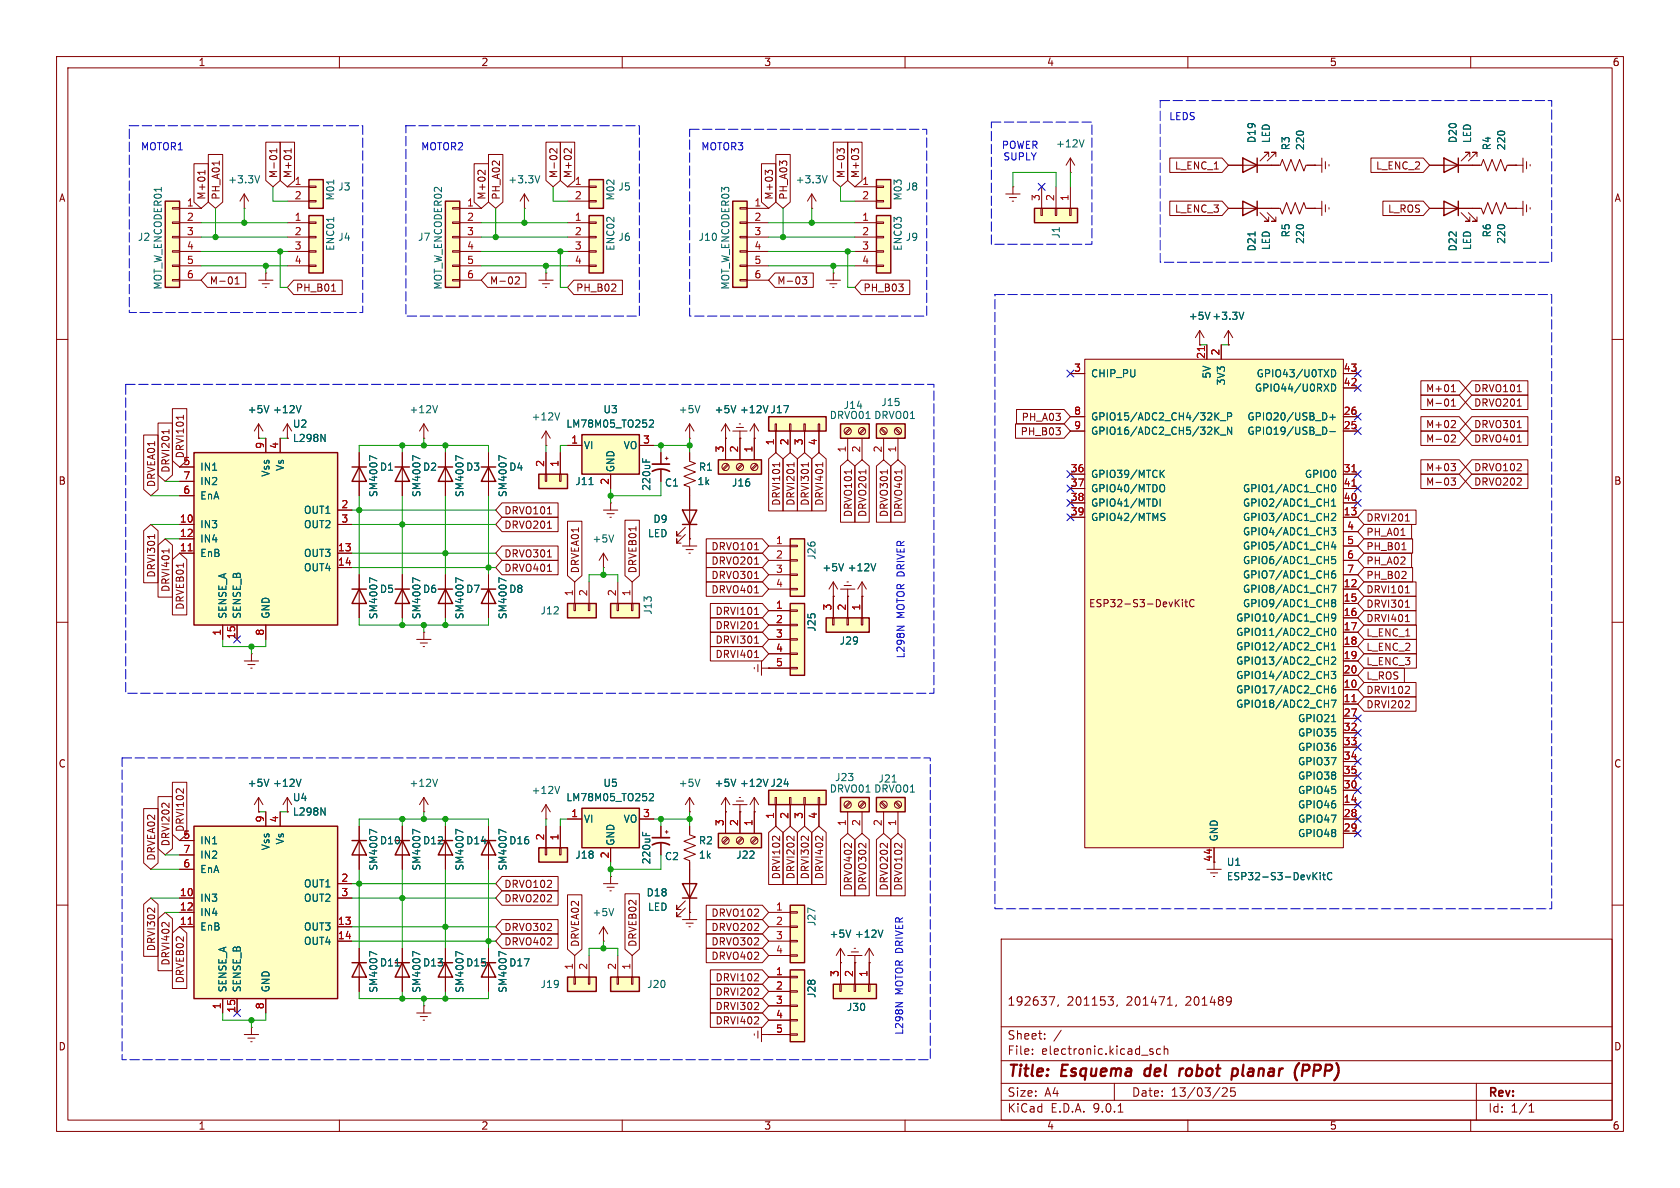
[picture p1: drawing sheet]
<svg xmlns="http://www.w3.org/2000/svg" width="297mm" height="210mm" viewBox="0 0 297 210" stroke-linecap="round" stroke-linejoin="round" font-family="sans-serif">
<defs><g id="words">
<g font-size="2.8" fill="#840000">
<text x="178" y="190.9">Title:</text>
<text x="187.7" y="190.9">Esquema</text>
<text x="203.2" y="190.9">del</text>
<text x="210.1" y="190.9">robot</text>
<text x="220.2" y="190.9">planar</text>
<text x="232.1" y="190.9">(PPP)</text>
</g>
<g font-size="2.1" fill="#840000">
<text x="178" y="178">192637,</text>
<text x="188.6" y="178">201153,</text>
<text x="199.2" y="178">201471,</text>
<text x="209.8" y="178">201489</text>
<text x="178" y="184">Sheet:</text>
<text x="178" y="186.7">File:</text>
<text x="184.1" y="186.7">electronic.kicad_sch</text>
<text x="178" y="196.9">KiCad</text>
<text x="178" y="194.1">Size:</text>
<text x="184.7" y="194.1">A4</text>
<text x="185.7" y="196.9">E.D.A.</text>
<text x="193.3" y="196.9">9.0.1</text>
<text x="200" y="194.1">Date:</text>
<text x="207" y="194.1">13/03/25</text>
<text x="263" y="194.3">Rev:</text>
<text x="263" y="196.9">Id:</text>
<text x="267.1" y="196.9">1/1</text>
</g>
<g font-size="1.8" fill="#840000">
<text x="35" y="11.9">1</text>
<text x="85" y="11.9">2</text>
<text x="135" y="11.9">3</text>
<text x="185" y="11.9">4</text>
<text x="235" y="11.9">5</text>
<text x="285" y="11.9">6</text>
<text x="10.3" y="35.9">A</text>
<text x="36.5" y="35.4" transform="rotate(-90 36.5 35.4)">M+01</text>
<text x="39.1" y="35.4" transform="rotate(-90 39.1 35.4)">PH_A01</text>
<text x="49.2" y="31.6" transform="rotate(-90 49.2 31.6)">M-01</text>
<text x="51.8" y="31.6" transform="rotate(-90 51.8 31.6)">M+01</text>
<text x="86" y="35.4" transform="rotate(-90 86 35.4)">M+02</text>
<text x="88.6" y="35.4" transform="rotate(-90 88.6 35.4)">PH_A02</text>
<text x="98.7" y="31.6" transform="rotate(-90 98.7 31.6)">M-02</text>
<text x="101.3" y="31.6" transform="rotate(-90 101.3 31.6)">M+02</text>
<text x="136.8" y="35.4" transform="rotate(-90 136.8 35.4)">M+03</text>
<text x="139.4" y="35.4" transform="rotate(-90 139.4 35.4)">PH_A03</text>
<text x="149.5" y="31.6" transform="rotate(-90 149.5 31.6)">M-03</text>
<text x="152.1" y="31.6" transform="rotate(-90 152.1 31.6)">M+03</text>
<text x="207.6" y="30.2">L_ENC_1</text>
<text x="243.2" y="30.2">L_ENC_2</text>
<text x="285.3" y="35.9">A</text>
<text x="207.6" y="37.8">L_ENC_3</text>
<text x="245.3" y="37.8">L_ROS</text>
<text x="37" y="50.5">M-01</text>
<text x="52.2" y="51.8">PH_B01</text>
<text x="86.5" y="50.5">M-02</text>
<text x="101.8" y="51.8">PH_B02</text>
<text x="137.3" y="50.5">M-03</text>
<text x="152.6" y="51.8">PH_B03</text>
<text x="252" y="69.5">M+01</text>
<text x="260.5" y="69.5">DRVO101</text>
<text x="180.3" y="77.2">PH_B03</text>
<text x="180.5" y="74.6">PH_A03</text>
<text x="252" y="75.9">M+02</text>
<text x="252" y="72.1">M-01</text>
<text x="260.5" y="75.9">DRVO301</text>
<text x="260.5" y="72.1">DRVO201</text>
<text x="30.2" y="83.7" transform="rotate(-90 30.2 83.7)">DRVI201</text>
<text x="32.7" y="81.1" transform="rotate(-90 32.7 81.1)">DRVI101</text>
<text x="252" y="78.4">M-02</text>
<text x="252" y="83.5">M+03</text>
<text x="260.5" y="83.5">DRVO102</text>
<text x="260.5" y="78.4">DRVO401</text>
<text x="10.3" y="85.9">B</text>
<text x="27.6" y="86.2" transform="rotate(-90 27.6 86.2)">DRVEA01</text>
<text x="138.1" y="89.5" transform="rotate(-90 138.1 89.5)">DRVI101</text>
<text x="140.7" y="89.5" transform="rotate(-90 140.7 89.5)">DRVI201</text>
<text x="143.2" y="89.5" transform="rotate(-90 143.2 89.5)">DRVI301</text>
<text x="145.7" y="89.5" transform="rotate(-90 145.7 89.5)">DRVI401</text>
<text x="252" y="86">M-03</text>
<text x="260.5" y="86">DRVO202</text>
<text x="285.3" y="85.9">B</text>
<text x="89.1" y="91.1">DRVO101</text>
<text x="89.1" y="93.7">DRVO201</text>
<text x="150.8" y="91.5" transform="rotate(-90 150.8 91.5)">DRVO101</text>
<text x="153.4" y="91.5" transform="rotate(-90 153.4 91.5)">DRVO201</text>
<text x="157.2" y="91.5" transform="rotate(-90 157.2 91.5)">DRVO301</text>
<text x="159.7" y="91.5" transform="rotate(-90 159.7 91.5)">DRVO401</text>
<text x="241.5" y="92.4">DRVI201</text>
<text x="241.5" y="94.9">PH_A01</text>
<text x="89.1" y="101.3">DRVO401</text>
<text x="89.1" y="98.7">DRVO301</text>
<text x="102.6" y="101.4" transform="rotate(-90 102.6 101.4)">DRVEA01</text>
<text x="112.7" y="101.4" transform="rotate(-90 112.7 101.4)">DRVEB01</text>
<text x="125.7" y="97.5">DRVO101</text>
<text x="125.7" y="100">DRVO201</text>
<text x="241.5" y="100">PH_A02</text>
<text x="241.5" y="97.5">PH_B01</text>
<text x="27.6" y="102.2" transform="rotate(-90 27.6 102.2)">DRVI301</text>
<text x="30.2" y="104.7" transform="rotate(-90 30.2 104.7)">DRVI401</text>
<text x="32.7" y="107.9" transform="rotate(-90 32.7 107.9)">DRVEB01</text>
<text x="125.7" y="105.1">DRVO401</text>
<text x="125.7" y="102.6">DRVO301</text>
<text x="192.4" y="107.5">ESP32-S3-DevKitC</text>
<text x="241.5" y="105.1">DRVI101</text>
<text x="241.5" y="102.6">PH_B02</text>
<text x="241.5" y="107.6">DRVI301</text>
<text x="126.4" y="111.4">DRVI201</text>
<text x="126.4" y="114">DRVI301</text>
<text x="126.4" y="108.9">DRVI101</text>
<text x="241.5" y="112.7">L_ENC_1</text>
<text x="241.5" y="110.2">DRVI401</text>
<text x="126.4" y="116.5">DRVI401</text>
<text x="241.5" y="115.3">L_ENC_2</text>
<text x="241.5" y="117.8">L_ENC_3</text>
<text x="241.5" y="125.4">DRVI202</text>
<text x="241.5" y="120.3">L_ROS</text>
<text x="241.5" y="122.9">DRVI102</text>
<text x="10.3" y="135.9">C</text>
<text x="285.3" y="135.9">C</text>
<text x="30.2" y="149.7" transform="rotate(-90 30.2 149.7)">DRVI202</text>
<text x="32.7" y="147.2" transform="rotate(-90 32.7 147.2)">DRVI102</text>
<text x="27.6" y="152.2" transform="rotate(-90 27.6 152.2)">DRVEA02</text>
<text x="138.1" y="155.5" transform="rotate(-90 138.1 155.5)">DRVI102</text>
<text x="140.7" y="155.5" transform="rotate(-90 140.7 155.5)">DRVI202</text>
<text x="143.2" y="155.5" transform="rotate(-90 143.2 155.5)">DRVI302</text>
<text x="145.7" y="155.5" transform="rotate(-90 145.7 155.5)">DRVI402</text>
<text x="214.4" y="152.4" transform="rotate(-90 214.4 152.4)">44</text>
<text x="89.1" y="159.7">DRVO202</text>
<text x="89.1" y="157.2">DRVO102</text>
<text x="150.8" y="157.5" transform="rotate(-90 150.8 157.5)">DRVO402</text>
<text x="153.4" y="157.5" transform="rotate(-90 153.4 157.5)">DRVO302</text>
<text x="157.2" y="157.5" transform="rotate(-90 157.2 157.5)">DRVO202</text>
<text x="159.7" y="157.5" transform="rotate(-90 159.7 157.5)">DRVO102</text>
<text x="89.1" y="167.3">DRVO402</text>
<text x="89.1" y="164.8">DRVO302</text>
<text x="102.6" y="167.5" transform="rotate(-90 102.6 167.5)">DRVEA02</text>
<text x="112.7" y="167.5" transform="rotate(-90 112.7 167.5)">DRVEB02</text>
<text x="125.7" y="162.2">DRVO102</text>
<text x="125.7" y="167.3">DRVO302</text>
<text x="125.7" y="164.8">DRVO202</text>
<text x="27.6" y="168.2" transform="rotate(-90 27.6 168.2)">DRVI302</text>
<text x="30.2" y="170.8" transform="rotate(-90 30.2 170.8)">DRVI402</text>
<text x="32.7" y="173.9" transform="rotate(-90 32.7 173.9)">DRVEB02</text>
<text x="125.7" y="169.9">DRVO402</text>
<text x="126.4" y="173.7">DRVI102</text>
<text x="126.4" y="176.2">DRVI202</text>
<text x="126.4" y="178.8">DRVI302</text>
<text x="10.3" y="185.9">D</text>
<text x="126.4" y="181.3">DRVI402</text>
<text x="285.3" y="185.9">D</text>
<text x="35" y="199.9">1</text>
<text x="85" y="199.9">2</text>
<text x="135" y="199.9">3</text>
<text x="185" y="199.9">4</text>
<text x="235" y="199.9">5</text>
<text x="285" y="199.9">6</text>
</g>
<g font-size="1.8" fill="#0000c2">
<text x="206.6" y="21.4">LEDS</text>
<text x="24.8" y="26.8">MOTOR1</text>
<text x="74.4" y="26.8">MOTOR2</text>
<text x="123.9" y="26.8">MOTOR3</text>
<text x="177" y="26.5">POWER</text>
<text x="177.3" y="28.6">SUPLY</text>
<text x="160.1" y="109.3" transform="rotate(-90 160.1 109.3)">MOTOR DRIVER</text>
<text x="160.1" y="116.5" transform="rotate(-90 160.1 116.5)">L298N</text>
<text x="159.9" y="175.9" transform="rotate(-90 159.9 175.9)">MOTOR DRIVER</text>
<text x="159.9" y="183" transform="rotate(-90 159.9 183)">L298N</text>
</g>
<g font-size="1.8" fill="#006464">
<text x="186.6" y="26.3">+12V</text>
<text x="222.2" y="25.4" transform="rotate(-90 222.2 25.4)">D19</text>
<text x="224.7" y="25.4" transform="rotate(-90 224.7 25.4)">LED</text>
<text x="228.2" y="26.7" transform="rotate(-90 228.2 26.7)">R3</text>
<text x="230.7" y="26.7" transform="rotate(-90 230.7 26.7)">220</text>
<text x="257.7" y="25.4" transform="rotate(-90 257.7 25.4)">D20</text>
<text x="260.3" y="25.4" transform="rotate(-90 260.3 25.4)">LED</text>
<text x="263.8" y="26.7" transform="rotate(-90 263.8 26.7)">R4</text>
<text x="266.3" y="26.7" transform="rotate(-90 266.3 26.7)">220</text>
<text x="40.2" y="32.6">+3.3V</text>
<text x="59.3" y="35.6" transform="rotate(-90 59.3 35.6)">M01</text>
<text x="59.7" y="33.9">J3</text>
<text x="89.8" y="32.6">+3.3V</text>
<text x="108.8" y="35.6" transform="rotate(-90 108.8 35.6)">M02</text>
<text x="109.2" y="33.9">J5</text>
<text x="140.6" y="32.6">+3.3V</text>
<text x="159.6" y="35.6" transform="rotate(-90 159.6 35.6)">M03</text>
<text x="160" y="33.9">J8</text>
<text x="24.3" y="42.8">J2</text>
<text x="59.3" y="44.4" transform="rotate(-90 59.3 44.4)">ENC01</text>
<text x="59.7" y="42.8">J4</text>
<text x="73.8" y="42.8">J7</text>
<text x="108.8" y="44.4" transform="rotate(-90 108.8 44.4)">ENC02</text>
<text x="109.2" y="42.8">J6</text>
<text x="123.4" y="42.8">J10</text>
<text x="159.6" y="44.4" transform="rotate(-90 159.6 44.4)">ENC03</text>
<text x="160" y="42.8">J9</text>
<text x="187.6" y="42.3" transform="rotate(-90 187.6 42.3)">J1</text>
<text x="222.2" y="44.5" transform="rotate(-90 222.2 44.5)">D21</text>
<text x="224.7" y="44.3" transform="rotate(-90 224.7 44.3)">LED</text>
<text x="228.2" y="42.1" transform="rotate(-90 228.2 42.1)">R5</text>
<text x="230.7" y="43.2" transform="rotate(-90 230.7 43.2)">220</text>
<text x="257.7" y="44.5" transform="rotate(-90 257.7 44.5)">D22</text>
<text x="260.3" y="44.3" transform="rotate(-90 260.3 44.3)">LED</text>
<text x="263.8" y="42.1" transform="rotate(-90 263.8 42.1)">R6</text>
<text x="266.3" y="43.2" transform="rotate(-90 266.3 43.2)">220</text>
<text x="28.8" y="51.3" transform="rotate(-90 28.8 51.3)">MOT_W_ENCODER01</text>
<text x="78.3" y="51.3" transform="rotate(-90 78.3 51.3)">MOT_W_ENCODER02</text>
<text x="129.1" y="51.3" transform="rotate(-90 129.1 51.3)">MOT_W_ENCODER03</text>
<text x="210.1" y="56.7">+5V +3.3V</text>
<text x="155.7" y="72">J15</text>
<text x="192.8" y="66.9">CHIP_PU</text>
<text x="214.2" y="67" transform="rotate(-90 214.2 67)">5V</text>
<text x="216.8" y="68.2" transform="rotate(-90 216.8 68.2)">3V3</text>
<text x="221.8" y="69.4">GPIO44/U0RXD</text>
<text x="222.1" y="66.9">GPIO43/U0TXD</text>
<text x="43.7" y="73.3">+5V</text>
<text x="48.2" y="73.3">+12V</text>
<text x="51.7" y="75.8">U2</text>
<text x="72.3" y="73.3">+12V</text>
<text x="93.9" y="74.5">+12V</text>
<text x="100" y="75.8">LM78M05_TO252</text>
<text x="106.6" y="73.3">U3</text>
<text x="119.9" y="73.3">+5V</text>
<text x="126.2" y="73.3">+5V</text>
<text x="130.7" y="73.3">+12V J17</text>
<text x="146.6" y="74.3">DRVO01 DRVO01</text>
<text x="149.1" y="72.5">J14</text>
<text x="192.8" y="74.5">GPIO15/ADC2_CH4/32K_P</text>
<text x="192.8" y="77.1">GPIO16/ADC2_CH5/32K_N</text>
<text x="220.4" y="74.5">GPIO20/USB_D+</text>
<text x="220.4" y="77.1">GPIO19/USB_D-</text>
<text x="35.3" y="83.4">IN1</text>
<text x="50.4" y="83.3" transform="rotate(-90 50.4 83.3)">Vs</text>
<text x="51.7" y="78.3">L298N</text>
<text x="67.1" y="83.4">D1</text>
<text x="74.7" y="83.4">D2</text>
<text x="82.3" y="83.4">D3</text>
<text x="89.9" y="83.4">D4</text>
<text x="103.1" y="79.6">VI</text>
<text x="108.8" y="83.6" transform="rotate(-90 108.8 83.6)">GND</text>
<text x="110.2" y="79.6">VO</text>
<text x="123.5" y="83.4">R1</text>
<text x="35.3" y="86">IN2</text>
<text x="35.3" y="88.5">EnA</text>
<text x="47.9" y="84.4" transform="rotate(-90 47.9 84.4)">Vss</text>
<text x="66.9" y="88" transform="rotate(-90 66.9 88)">SM4007</text>
<text x="74.5" y="88" transform="rotate(-90 74.5 88)">SM4007</text>
<text x="82.1" y="88" transform="rotate(-90 82.1 88)">SM4007</text>
<text x="89.8" y="88" transform="rotate(-90 89.8 88)">SM4007</text>
<text x="101.6" y="86">J11</text>
<text x="115.2" y="86.9" transform="rotate(-90 115.2 86.9)">220uF</text>
<text x="117.4" y="86.2">C1</text>
<text x="123.2" y="86">1k</text>
<text x="129.3" y="86.2">J16</text>
<text x="192.8" y="84.7">GPIO39/MTCK</text>
<text x="192.8" y="87.2">GPIO40/MTDO</text>
<text x="192.8" y="89.8">GPIO41/MTDI</text>
<text x="219.6" y="87.2">GPIO1/ADC1_CH0</text>
<text x="219.6" y="89.8">GPIO2/ADC1_CH1</text>
<text x="230.6" y="84.7">GPIO0</text>
<text x="35.3" y="93.6">IN3</text>
<text x="53.6" y="91">OUT1</text>
<text x="53.6" y="93.6">OUT2</text>
<text x="114.5" y="95.2">LED</text>
<text x="115.4" y="92.6">D9</text>
<text x="192.8" y="92.3">GPIO42/MTMS</text>
<text x="219.6" y="92.3">GPIO3/ADC1_CH2</text>
<text x="219.6" y="94.8">GPIO4/ADC1_CH3</text>
<text x="35.3" y="96.1">IN4</text>
<text x="35.3" y="98.7">EnB</text>
<text x="53.6" y="98.7">OUT3</text>
<text x="53.6" y="101.2">OUT4</text>
<text x="104.6" y="96.1">+5V</text>
<text x="144.4" y="99.1" transform="rotate(-90 144.4 99.1)">J26</text>
<text x="145.3" y="101.2">+5V</text>
<text x="149.8" y="101.2">+12V</text>
<text x="219.6" y="97.4">GPIO5/ADC1_CH4</text>
<text x="219.6" y="99.9">GPIO6/ADC1_CH5</text>
<text x="67.1" y="105">D5</text>
<text x="74.7" y="105">D6</text>
<text x="82.3" y="105">D7</text>
<text x="89.9" y="105">D8</text>
<text x="219.6" y="102.5">GPIO7/ADC1_CH6</text>
<text x="219.6" y="105">GPIO8/ADC1_CH7</text>
<text x="219.6" y="107.5">GPIO9/ADC1_CH8</text>
<text x="40.2" y="109.5" transform="rotate(-90 40.2 109.5)">SENSE_A</text>
<text x="42.8" y="109.5" transform="rotate(-90 42.8 109.5)">SENSE_B</text>
<text x="47.9" y="109.5" transform="rotate(-90 47.9 109.5)">GND</text>
<text x="66.9" y="109.6" transform="rotate(-90 66.9 109.6)">SM4007</text>
<text x="74.5" y="109.6" transform="rotate(-90 74.5 109.6)">SM4007</text>
<text x="82.1" y="109.6" transform="rotate(-90 82.1 109.6)">SM4007</text>
<text x="89.8" y="109.6" transform="rotate(-90 89.8 109.6)">SM4007</text>
<text x="95.5" y="108.8">J12</text>
<text x="115.4" y="108.8" transform="rotate(-90 115.4 108.8)">J13</text>
<text x="144.4" y="111.8" transform="rotate(-90 144.4 111.8)">J25</text>
<text x="218.4" y="110.1">GPIO10/ADC1_CH9</text>
<text x="218.4" y="112.6">GPIO11/ADC2_CH0</text>
<text x="148.3" y="114.1">J29</text>
<text x="218.4" y="117.7">GPIO13/ADC2_CH2</text>
<text x="218.4" y="115.2">GPIO12/ADC2_CH1</text>
<text x="218.4" y="120.2">GPIO14/ADC2_CH3</text>
<text x="218.4" y="122.8">GPIO17/ADC2_CH6</text>
<text x="218.4" y="125.3">GPIO18/ADC2_CH7</text>
<text x="229.4" y="127.9">GPIO21</text>
<text x="229.4" y="130.4">GPIO35</text>
<text x="229.4" y="132.9">GPIO36</text>
<text x="229.4" y="135.5">GPIO37</text>
<text x="43.7" y="139.3">+5V</text>
<text x="48.2" y="139.3">+12V</text>
<text x="51.7" y="141.8">U4</text>
<text x="72.3" y="139.3">+12V</text>
<text x="93.9" y="140.6">+12V</text>
<text x="100" y="141.8">LM78M05_TO252</text>
<text x="106.6" y="139.3">U5</text>
<text x="119.9" y="139.3">+5V</text>
<text x="126.2" y="139.3">+5V</text>
<text x="130.7" y="139.3">+12V J24</text>
<text x="146.6" y="140.3">DRVO01 DRVO01</text>
<text x="147.5" y="138.3">J23</text>
<text x="155.2" y="138.5">J21</text>
<text x="229.4" y="143.1">GPIO46</text>
<text x="229.4" y="138">GPIO38</text>
<text x="229.4" y="140.6">GPIO45</text>
<text x="35.3" y="149.5">IN1</text>
<text x="50.4" y="149.4" transform="rotate(-90 50.4 149.4)">Vs</text>
<text x="51.7" y="144.4">L298N</text>
<text x="67.1" y="149.5">D10</text>
<text x="74.7" y="149.5">D12</text>
<text x="82.3" y="149.5">D14</text>
<text x="89.9" y="149.5">D16</text>
<text x="103.1" y="145.6">VI</text>
<text x="108.8" y="149.6" transform="rotate(-90 108.8 149.6)">GND</text>
<text x="110.2" y="145.6">VO</text>
<text x="123.5" y="149.5">R2</text>
<text x="215.5" y="148.8" transform="rotate(-90 215.5 148.8)">GND</text>
<text x="229.4" y="145.6">GPIO47</text>
<text x="229.4" y="148.2">GPIO48</text>
<text x="35.3" y="152">IN2</text>
<text x="35.3" y="154.5">EnA</text>
<text x="47.9" y="150.4" transform="rotate(-90 47.9 150.4)">Vss</text>
<text x="66.9" y="154" transform="rotate(-90 66.9 154)">SM4007</text>
<text x="74.5" y="154" transform="rotate(-90 74.5 154)">SM4007</text>
<text x="82.1" y="154" transform="rotate(-90 82.1 154)">SM4007</text>
<text x="89.8" y="154" transform="rotate(-90 89.8 154)">SM4007</text>
<text x="101.6" y="152">J18</text>
<text x="115.2" y="152.9" transform="rotate(-90 115.2 152.9)">220uF</text>
<text x="117.4" y="152.2">C2</text>
<text x="123.5" y="152">1k</text>
<text x="130.1" y="152">J22</text>
<text x="216.8" y="153.3">U1</text>
<text x="216.8" y="155.8">ESP32-S3-DevKitC</text>
<text x="35.3" y="159.6">IN3</text>
<text x="53.6" y="157.1">OUT1</text>
<text x="53.6" y="159.6">OUT2</text>
<text x="114.2" y="158.7">D18</text>
<text x="114.5" y="161.2">LED</text>
<text x="35.3" y="162.2">IN4</text>
<text x="35.3" y="164.7">EnB</text>
<text x="53.6" y="164.7">OUT3</text>
<text x="53.6" y="167.2">OUT4</text>
<text x="104.6" y="162.2">+5V</text>
<text x="144.4" y="163.8" transform="rotate(-90 144.4 163.8)">J27</text>
<text x="146.6" y="166">+5V</text>
<text x="151" y="166">+12V</text>
<text x="67.1" y="171">D11</text>
<text x="74.7" y="171">D13</text>
<text x="82.3" y="171">D15</text>
<text x="89.9" y="171">D17</text>
<text x="40.2" y="175.5" transform="rotate(-90 40.2 175.5)">SENSE_A</text>
<text x="42.8" y="175.5" transform="rotate(-90 42.8 175.5)">SENSE_B</text>
<text x="47.9" y="175.5" transform="rotate(-90 47.9 175.5)">GND</text>
<text x="66.9" y="175.6" transform="rotate(-90 66.9 175.6)">SM4007</text>
<text x="74.5" y="175.6" transform="rotate(-90 74.5 175.6)">SM4007</text>
<text x="82.1" y="175.6" transform="rotate(-90 82.1 175.6)">SM4007</text>
<text x="89.8" y="175.6" transform="rotate(-90 89.8 175.6)">SM4007</text>
<text x="95.5" y="174.9">J19</text>
<text x="114.3" y="174.9">J20</text>
<text x="144.4" y="176.5" transform="rotate(-90 144.4 176.5)">J28</text>
<text x="149.6" y="178.9">J30</text>
</g>
<g font-size="1.8" fill="#a90000">
<text x="52" y="32.8">1</text>
<text x="52" y="35.3">2</text>
<text x="101.5" y="32.8">1</text>
<text x="101.5" y="35.3">2</text>
<text x="152.3" y="32.8">1</text>
<text x="152.3" y="35.3">2</text>
<text x="183.9" y="35.6" transform="rotate(-90 183.9 35.6)">3</text>
<text x="186.4" y="35.6" transform="rotate(-90 186.4 35.6)">2</text>
<text x="189" y="35.6" transform="rotate(-90 189 35.6)">1</text>
<text x="32.9" y="36.6">1</text>
<text x="32.9" y="39.1">2</text>
<text x="32.9" y="41.7">3</text>
<text x="52" y="39.1">1</text>
<text x="52" y="41.7">2</text>
<text x="82.5" y="36.6">1</text>
<text x="82.5" y="39.1">2</text>
<text x="82.5" y="41.7">3</text>
<text x="101.5" y="39.1">1</text>
<text x="101.5" y="41.7">2</text>
<text x="133.3" y="36.6">1</text>
<text x="133.3" y="39.1">2</text>
<text x="133.3" y="41.7">3</text>
<text x="152.3" y="39.1">1</text>
<text x="152.3" y="41.7">2</text>
<text x="32.9" y="44.2">4</text>
<text x="32.9" y="46.7">5</text>
<text x="52" y="44.2">3</text>
<text x="52" y="46.7">4</text>
<text x="82.5" y="44.2">4</text>
<text x="82.5" y="46.7">5</text>
<text x="101.5" y="44.2">3</text>
<text x="101.5" y="46.7">4</text>
<text x="133.3" y="44.2">4</text>
<text x="133.3" y="46.7">5</text>
<text x="152.3" y="44.2">3</text>
<text x="152.3" y="46.7">4</text>
<text x="32.9" y="49.3">6</text>
<text x="82.5" y="49.3">6</text>
<text x="133.3" y="49.3">6</text>
<text x="189.8" y="65.8">3</text>
<text x="213.1" y="63.5" transform="rotate(-90 213.1 63.5)">21</text>
<text x="215.6" y="62.9" transform="rotate(-90 215.6 62.9)">2</text>
<text x="237.4" y="65.8">43</text>
<text x="237.4" y="68.3">42</text>
<text x="189.8" y="73.4">8</text>
<text x="189.8" y="75.9">9</text>
<text x="237.4" y="73.4">26</text>
<text x="237.4" y="75.9">25</text>
<text x="32.3" y="82.3">5</text>
<text x="46.7" y="79.4" transform="rotate(-90 46.7 79.4)">9</text>
<text x="49.3" y="79.4" transform="rotate(-90 49.3 79.4)">4</text>
<text x="96.3" y="82.6" transform="rotate(-90 96.3 82.6)">2</text>
<text x="98.8" y="82.6" transform="rotate(-90 98.8 82.6)">1</text>
<text x="100.9" y="78.5">1</text>
<text x="113.6" y="78.5">3</text>
<text x="128" y="80.1" transform="rotate(-90 128 80.1)">3</text>
<text x="130.6" y="80.1" transform="rotate(-90 130.6 80.1)">2</text>
<text x="133.1" y="80.1" transform="rotate(-90 133.1 80.1)">1</text>
<text x="136.9" y="78.8" transform="rotate(-90 136.9 78.8)">1</text>
<text x="139.4" y="78.8" transform="rotate(-90 139.4 78.8)">2</text>
<text x="142" y="78.8" transform="rotate(-90 142 78.8)">3</text>
<text x="144.5" y="78.8" transform="rotate(-90 144.5 78.8)">4</text>
<text x="149.6" y="80.1" transform="rotate(-90 149.6 80.1)">1</text>
<text x="152.1" y="80.1" transform="rotate(-90 152.1 80.1)">2</text>
<text x="156" y="80.1" transform="rotate(-90 156 80.1)">2</text>
<text x="158.5" y="80.1" transform="rotate(-90 158.5 80.1)">1</text>
<text x="189.2" y="83.6">36</text>
<text x="237.4" y="83.6">31</text>
<text x="32.3" y="84.8">7</text>
<text x="32.3" y="87.4">6</text>
<text x="60.3" y="89.9">2</text>
<text x="107.7" y="85.8" transform="rotate(-90 107.7 85.8)">2</text>
<text x="189.2" y="86.1">37</text>
<text x="189.2" y="88.6">38</text>
<text x="237.4" y="86.1">41</text>
<text x="237.4" y="88.6">40</text>
<text x="31.7" y="92.5">10</text>
<text x="31.7" y="95">12</text>
<text x="60.3" y="92.5">3</text>
<text x="189.2" y="91.2">39</text>
<text x="237.4" y="91.2">13</text>
<text x="238.1" y="93.7">4</text>
<text x="31.7" y="97.5">11</text>
<text x="59.6" y="97.5">13</text>
<text x="59.6" y="100.1">14</text>
<text x="137.1" y="96.3">1</text>
<text x="137.1" y="98.8">2</text>
<text x="137.1" y="101.3">3</text>
<text x="238.1" y="96.3">5</text>
<text x="238.1" y="98.8">6</text>
<text x="238.1" y="101.3">7</text>
<text x="101.3" y="105.5" transform="rotate(-90 101.3 105.5)">1</text>
<text x="103.9" y="105.5" transform="rotate(-90 103.9 105.5)">2</text>
<text x="109" y="105.5" transform="rotate(-90 109 105.5)">2</text>
<text x="111.5" y="105.5" transform="rotate(-90 111.5 105.5)">1</text>
<text x="137.1" y="103.9">4</text>
<text x="137.1" y="107.7">1</text>
<text x="237.4" y="103.9">12</text>
<text x="237.4" y="106.4">15</text>
<text x="39.1" y="112.5" transform="rotate(-90 39.1 112.5)">1</text>
<text x="41.7" y="113.1" transform="rotate(-90 41.7 113.1)">15</text>
<text x="46.7" y="112.5" transform="rotate(-90 46.7 112.5)">8</text>
<text x="137.1" y="110.2">2</text>
<text x="137.1" y="112.8">3</text>
<text x="147.1" y="108" transform="rotate(-90 147.1 108)">3</text>
<text x="149.6" y="108" transform="rotate(-90 149.6 108)">2</text>
<text x="152.1" y="108" transform="rotate(-90 152.1 108)">1</text>
<text x="237.4" y="109">16</text>
<text x="237.4" y="111.5">17</text>
<text x="137.1" y="115.3">4</text>
<text x="137.1" y="117.9">5</text>
<text x="237.4" y="116.6">19</text>
<text x="237.4" y="114">18</text>
<text x="237.4" y="119.1">20</text>
<text x="237.4" y="121.7">10</text>
<text x="237.4" y="124.2">11</text>
<text x="237.4" y="126.7">27</text>
<text x="237.4" y="129.3">32</text>
<text x="237.4" y="131.8">33</text>
<text x="237.4" y="134.4">34</text>
<text x="237.4" y="136.9">35</text>
<text x="237.4" y="142">14</text>
<text x="237.4" y="139.4">30</text>
<text x="32.3" y="148.3">5</text>
<text x="46.7" y="145.5" transform="rotate(-90 46.7 145.5)">9</text>
<text x="49.3" y="145.5" transform="rotate(-90 49.3 145.5)">4</text>
<text x="96.3" y="148.7" transform="rotate(-90 96.3 148.7)">2</text>
<text x="98.8" y="148.7" transform="rotate(-90 98.8 148.7)">1</text>
<text x="100.9" y="144.5">1</text>
<text x="113.6" y="144.5">3</text>
<text x="128" y="146.1" transform="rotate(-90 128 146.1)">3</text>
<text x="130.6" y="146.1" transform="rotate(-90 130.6 146.1)">2</text>
<text x="133.1" y="146.1" transform="rotate(-90 133.1 146.1)">1</text>
<text x="136.9" y="144.9" transform="rotate(-90 136.9 144.9)">1</text>
<text x="139.4" y="144.9" transform="rotate(-90 139.4 144.9)">2</text>
<text x="142" y="144.9" transform="rotate(-90 142 144.9)">3</text>
<text x="144.5" y="144.9" transform="rotate(-90 144.5 144.9)">4</text>
<text x="149.6" y="146.1" transform="rotate(-90 149.6 146.1)">1</text>
<text x="152.1" y="146.1" transform="rotate(-90 152.1 146.1)">2</text>
<text x="156" y="146.1" transform="rotate(-90 156 146.1)">2</text>
<text x="158.5" y="146.1" transform="rotate(-90 158.5 146.1)">1</text>
<text x="237.4" y="144.5">28</text>
<text x="237.4" y="147.1">29</text>
<text x="32.3" y="150.9">7</text>
<text x="32.3" y="153.4">6</text>
<text x="60.3" y="156">2</text>
<text x="107.7" y="151.8" transform="rotate(-90 107.7 151.8)">2</text>
<text x="31.7" y="158.5">10</text>
<text x="31.7" y="161">12</text>
<text x="60.3" y="158.5">3</text>
<text x="137.1" y="161">1</text>
<text x="31.7" y="163.6">11</text>
<text x="59.6" y="163.6">13</text>
<text x="59.6" y="166.1">14</text>
<text x="137.1" y="163.6">2</text>
<text x="137.1" y="166.1">3</text>
<text x="101.3" y="171.5" transform="rotate(-90 101.3 171.5)">1</text>
<text x="103.9" y="171.5" transform="rotate(-90 103.9 171.5)">2</text>
<text x="109" y="171.5" transform="rotate(-90 109 171.5)">2</text>
<text x="111.5" y="171.5" transform="rotate(-90 111.5 171.5)">1</text>
<text x="137.1" y="172.5">1</text>
<text x="137.1" y="168.7">4</text>
<text x="148.3" y="172.8" transform="rotate(-90 148.3 172.8)">3</text>
<text x="150.9" y="172.8" transform="rotate(-90 150.9 172.8)">2</text>
<text x="153.4" y="172.8" transform="rotate(-90 153.4 172.8)">1</text>
<text x="39.1" y="178.5" transform="rotate(-90 39.1 178.5)">1</text>
<text x="41.7" y="179.1" transform="rotate(-90 41.7 179.1)">15</text>
<text x="46.7" y="178.5" transform="rotate(-90 46.7 178.5)">8</text>
<text x="137.1" y="175">2</text>
<text x="137.1" y="177.5">3</text>
<text x="137.1" y="180.1">4</text>
<text x="137.1" y="182.6">5</text>
</g>
</g></defs>
<g fill="none" stroke="#840000" stroke-width=".18">
<path d="M10 10h277v190h-277zM12 12h273v186h-273zM60 10v2M110 10v2M160 10v2M210 10v2M260 10v2M10 60h2M285 60h2M10 110h2M285 110h2M106.7 156.2h2.5"/>
<path d="M107.3 156.8h1.3M107.8 157.5h.3M107.9 154.9h.1M107.9 154.9v1.3M116.8 146.1v2M116.8 149.1v2M117.6 147.1h.5M117.9 146.8v.5M10 160h2M120.6 162.6h2.6M121.3 163.2h1.3M121.8 163.8h.2"/>
<path d="M121.9 161.3h.1M121.9 161.3v1.3M177 166h108v32h-108zM185.5 176.2h1l-.7 1.5M187.1 177.6l-.1 .3M195.9 176.2h.9l-.5 .6M196.7 176.8l.1 .3-.1 .5M197.5 177.6l-.1 .3M208 177.6l-.2 .3M217.1 176.2l.5 .1a.99 .99 0 0 1-.4 1.4M217.7 176.8l-.3 .3h-.3M285 160h2"/>
<path d="M60 198v2M110 198v2M160 198v2M177 194.5h108M177 191.5h108M177 187.5h108M177 181.5h108M182.5 186.3v.1M182.5 185.5v.1M184.7 183.6v.1M184.7 182.8v.1M187.6 182.1l-1.3 2"/>
<path d="M197 191.5v3M197.7 196.6h.8M203.5 185.9l.3 .1 .1 .2-.2 .2h-.3M203.5 185.4l.3 .1M205.2 185.5l-.5-.1-.2 .3v.4l.1 .2h.6M205.8 185.5l.2-.1 .4 .1 .1 .9M205.8 184.9v1.5M210 198v2M216.1 192.4l.6-.1 .2 .1 .1 .3-1 1.1h1M218.3 192.3h-.7l-.1 .7 .2-.1h.5l.2 .3-.1 .5-.2 .1-.6-.1M260 198v2M261 191.5v6.5"/>
<path d="M270.3 196.6h.9M270.3 195.5l.4-.4v1.5"/>
</g>
<path d="M202.5 189.1l-.2 .7 .3 .4M208.6 188.9l-.2 1.3M209.2 188.9l-.4 .1-.2 .3M218.1 188.9l.6 .1 .1 .3v.5l-.5 .4M229.7 187.9l-.1 .1M231.3 188.3l-.9-.1-.2 2M231.3 189.1l-.3 .2h-.7" fill="none" stroke="#840000" stroke-width=".4"/>
<path d="M115.3 149.4a3.2 3.2 0 0 1 3.1 0M115.3 148.1h3.1" fill="none" stroke="#840000" stroke-width=".3"/>
<path d="M113.6 147.1v.6M114.2 147.3v.4" fill="none" stroke="#006464" stroke-width=".18"/>
<path d="M100.3 172.7h5.1v2.6h-5.1z" fill="#ffffc2"/>
<path d="M100.3 172.7h5.1v2.6h-5.1z" fill="none" stroke="#840000" stroke-width=".25"/>
<path d="M121.9 143.5h.1M121.9 141l-.7 1.2M121.9 141l.8 1.2M121.9 141v2.5M101.5 172.7h.2v1.3h-.2zM101.6 168.9v3.8M104 172.7h.3v1.3h-.3zM104.1 168.9v3.8" fill="none" stroke="#840000" stroke-width=".18"/>
<path d="M123.7 137.7l-.4 1.3" fill="none" stroke="#006464" stroke-width=".18"/>
<path d="M107.9 172.7h5.1v2.6h-5.1z" fill="#ffffc2"/>
<path d="M107.9 172.7h5.1v2.6h-5.1z" fill="none" stroke="#840000" stroke-width=".25"/>
<path d="M109.1 172.7h.2v1.3h-.2zM109.2 168.9v3.8M111.6 172.7h.3v1.3h-.3zM111.8 168.9v3.8" fill="none" stroke="#840000" stroke-width=".18"/>
<path d="M102.9 142.9h10.1v7h-10.1z" fill="#ffffc2"/>
<path d="M102.9 142.9h10.1v7h-10.1zM120.6 156.2h2.6l-1.3 2.6zM120.6 158.8h2.6" fill="none" stroke="#840000" stroke-width=".25"/>
<path d="M100.3 144.8h2.6M107.9 149.9v2.5M113 144.8h2.6M121.2 159.3l-1.6 1.5v-.8v.8h.8M121.9 153.7v7.6M121.2 160.5l-1.6 1.6v-.8v.8h.8" fill="none" stroke="#840000" stroke-width=".18"/>
<path d="M114.8 140.4l.5-.1 .2 .3-.7 .9h.7" fill="none" stroke="#006464" stroke-width=".18"/>
<path d="M127 147.3h7.6v2.6h-7.6z" fill="#ffffc2"/>
<path d="M127 147.3h7.6v2.6h-7.6z" fill="none" stroke="#840000" stroke-width=".25"/>
<g fill="none" stroke="#840000" stroke-width=".18">
<path d="M128.3 143.5v3.8M128.6 148.1l-.8 .8M128.8 148.2l-.9 .9M130.8 143.5v3.8M131.1 148.1l-.8 .8M131.3 148.2l-.8 .9M133.3 143.5v3.8M133.7 148.1l-.9 .8M133.9 148.2l-.9 .9M148.6 170.2h.1M148.6 167.6l.8 1.3M148.6 167.6l-.8 1.3"/>
<path d="M148.6 167.6v2.6"/>
<circle cx="128.3" cy="148.6" r=".63"/>
<circle cx="130.8" cy="148.6" r=".63"/>
<circle cx="133.3" cy="148.6" r=".63"/>
</g>
<path d="M150.4 164.4l-.4 1.3" fill="none" stroke="#006464" stroke-width=".18"/>
<path d="M139.7 171.5h2.5v12.7h-2.5z" fill="#ffffc2"/>
<path d="M139.7 171.5h2.5v12.7h-2.5z" fill="none" stroke="#840000" stroke-width=".25"/>
<path d="M135.9 172.7h3.8M135.9 175.3h3.8M135.9 177.8h3.8M139.7 172.6h1.3v.2h-1.3zM139.7 175.1h1.3v.3h-1.3zM139.7 177.7h1.3v.2h-1.3zM135.9 180.3h3.8M135.9 182.9h3.8M139.7 180.2h1.3v.3h-1.3zM139.7 182.8h1.3v.2h-1.3z" fill="none" stroke="#840000" stroke-width=".18"/>
<path d="M139.7 160h2.5v10.2h-2.5z" fill="#ffffc2"/>
<path d="M139.7 160h2.5v10.2h-2.5z" fill="none" stroke="#840000" stroke-width=".25"/>
<g fill="none" stroke="#840000" stroke-width=".18">
<path d="M121.9 146.1v1.5l1 .4-2 .7 2 .8-2 .7 2 .8-2 .8 1 .3v1.6M133.3 143.5h.1M133.3 141v2.5M133.3 141l.8 1.2M133.3 141l-.7 1.2M106.7 166.4h.1M106.7 163.8l-.8 1.3M106.7 163.8l.7 1.3M106.7 163.8v2.6M135.9 161.3h3.8M135.9 163.8h3.8M135.9 166.4h3.8"/>
<path d="M135.9 168.9h3.8M139.7 161.2h1.3v.2h-1.3zM139.7 163.7h1.3v.3h-1.3zM139.7 166.2h1.3v.3h-1.3zM139.7 168.8h1.3v.2h-1.3zM133.3 182.8v.2M134 182.2v1.3M134.6 182.9h1.3M134.6 181.6v2.6M135.9 182.9h.1"/>
</g>
<path d="M108.5 160.6l-.4 1.3" fill="none" stroke="#006464" stroke-width=".18"/>
<path d="M154.9 141h5.1v2.5h-5.1z" fill="#ffffc2"/>
<path d="M154.9 141h5.1v2.5h-5.1z" fill="none" stroke="#840000" stroke-width=".25"/>
<g fill="none" stroke="#840000" stroke-width=".18">
<path d="M155.7 141.9l.8 .9M155.9 141.7l.8 .9M156.2 143.5v3.8M158.2 141.9l.9 .9M158.4 141.7l.9 .9M158.7 143.5v3.8"/>
<circle cx="156.2" cy="142.2" r=".63"/>
<circle cx="158.7" cy="142.2" r=".63"/>
</g>
<path d="M157.7 138.2h.7" fill="none" stroke="#006464" stroke-width=".18"/>
<path d="M135.9 139.7h10.1v2.5h-10.1z" fill="#ffffc2"/>
<path d="M135.9 139.7h10.1v2.5h-10.1z" fill="none" stroke="#840000" stroke-width=".25"/>
<g fill="none" stroke="#840000" stroke-width=".18">
<path d="M95.2 49.5h2.6M95.9 50.2h1.3M96.4 50.8h.2M96.5 48.3h.1M96.5 48.3v1.2M129.5 142.2h2.6M130.2 141.6h1.2M130.7 141h.2M130.8 143.5h.1M130.8 142.2v1.3M137 141h.3v1.2h-.3zM137.2 142.2v3.9"/>
<path d="M139.6 141h.2v1.2h-.2zM139.7 142.2v3.9M142.1 141h.3v1.2h-.3zM142.2 142.2v3.9M144.7 141h.2v1.2h-.2zM144.8 142.2v3.9"/>
</g>
<path d="M104.1 31.8h2.6v5h-2.6z" fill="#ffffc2"/>
<path d="M104.1 31.8h2.6v5h-2.6z" fill="none" stroke="#840000" stroke-width=".25"/>
<path d="M100.3 33h3.8M100.3 35.6h3.8M104.1 32.9h1.3v.2h-1.3zM104.1 35.4h1.3v.3h-1.3z" fill="none" stroke="#840000" stroke-width=".18"/>
<path d="M104.1 38.1h2.6v10.2h-2.6z" fill="#ffffc2"/>
<path d="M104.1 38.1h2.6v10.2h-2.6z" fill="none" stroke="#840000" stroke-width=".25"/>
<path d="M100.3 39.4h3.8M104.1 39.2h1.3v.3h-1.3zM100.3 41.9h3.8M100.3 44.5h3.8M100.3 47h3.8M104.1 41.8h1.3v.2h-1.3zM104.1 44.3h1.3v.3h-1.3zM104.1 46.9h1.3v.2h-1.3z" fill="none" stroke="#840000" stroke-width=".18"/>
<path d="M148.6 74.9h5.1v2.6h-5.1z" fill="#ffffc2"/>
<path d="M148.6 74.9h5.1v2.6h-5.1z" fill="none" stroke="#840000" stroke-width=".25"/>
<g fill="none" stroke="#840000" stroke-width=".18">
<path d="M149.9 77.5v3.8M150.2 75.7l-.8 .9M150.4 75.9l-.9 .8M152.4 77.5v3.8M152.7 75.7l-.8 .9M152.9 75.9l-.8 .8"/>
<circle cx="149.9" cy="76.2" r=".63"/>
<circle cx="152.4" cy="76.2" r=".63"/>
</g>
<path d="M154.9 74.9h5.1v2.6h-5.1z" fill="#ffffc2"/>
<path d="M154.9 74.9h5.1v2.6h-5.1z" fill="none" stroke="#840000" stroke-width=".25"/>
<g fill="none" stroke="#840000" stroke-width=".18">
<path d="M155.7 75.9l.8 .8M155.9 75.7l.8 .9M156.2 77.5v3.8M158.2 75.9l.9 .8M158.4 75.7l.9 .9M158.7 77.5v3.8"/>
<circle cx="156.2" cy="76.2" r=".63"/>
<circle cx="158.7" cy="76.2" r=".63"/>
</g>
<path d="M129.5 35.6h2.6v15.2h-2.6z" fill="#ffffc2"/>
<path d="M129.5 35.6h2.6v15.2h-2.6z" fill="none" stroke="#840000" stroke-width=".25"/>
<g fill="none" stroke="#840000" stroke-width=".18">
<path d="M130.8 36.7h1.3v.3h-1.3zM130.8 39.2h1.3v.3h-1.3zM132.1 36.8h3.8M132.1 39.4h3.8M130.8 41.8h1.3v.2h-1.3zM130.8 44.3h1.3v.3h-1.3zM130.8 46.9h1.3v.2h-1.3zM130.8 49.4h1.3v.3h-1.3zM132.1 41.9h3.8M132.1 44.5h3.8M132.1 47h3.8M132.1 49.5h3.8"/>
<path d="M153.7 170.2h.1M153.7 167.6l.7 1.3M153.7 167.6l-.8 1.3M153.7 167.6v2.6"/>
</g>
<path d="M156.1 164.4l-.4 1.3" fill="none" stroke="#006464" stroke-width=".18"/>
<path d="M191.8 63.5h45.7v86.4h-45.7z" fill="#ffffc2"/>
<g fill="none" stroke="#840000" stroke-width=".18">
<path d="M189.2 66h2.6M189.2 73.7h2.6M189.2 76.2h2.6M191.8 63.5h45.7v86.4h-45.7zM213.4 61v2.5M215.9 61v2.5M237.5 66h2.5M237.5 68.6h2.5M237.5 73.7h2.5M237.5 76.2h2.5M189.2 91.4h2.6M189.2 86.4h2.6"/>
<path d="M189.2 88.9h2.6M189.2 83.8h2.6M237.5 91.4h2.5M237.5 86.4h2.5M237.5 88.9h2.5M237.5 83.8h2.5M237.5 94h2.5M237.5 96.5h2.5M237.5 99.1h2.5M207.9 106.5l.6 .8M208.5 106l-.7 .7M209 106v.1"/>
<path d="M209 106.4v.9M209.5 106.4h.4M209.6 106v1.1l.3 .2M211.1 106.1a.6 .6 0 0 0-.8 .4 .6 .6 0 0 0 .6 .8l.2-.2M237.5 116.8h2.5M237.5 101.6h2.5M237.5 104.1h2.5M237.5 106.7h2.5M237.5 109.2h2.5M237.5 111.8h2.5M237.5 114.3h2.5M237.5 119.4h2.5"/>
<path d="M237.5 121.9h2.5M237.5 124.5h2.5M237.5 127h2.5M237.5 129.5h2.5M237.5 132.1h2.5M237.5 134.6h2.5M237.5 137.2h2.5M237.5 139.7h2.5M213.4 153.7h2.5M214 154.3h1.3M214.5 154.9h.3M214.6 149.9v3.8"/>
<path d="M237.5 142.2h2.5M237.5 144.8h2.5M237.5 147.3h2.5M73.7 179.1h2.5M74.3 179.7h1.3M74.9 177.8h.1M74.9 177.8v1.3M43.2 182.9h2.5M43.8 183.5h1.3M44.3 184.2h.3M44.4 181.6h.1M44.4 181.6v1.3"/>
<path d="M74.8 180.3h.3"/>
</g>
<g fill="none" stroke="#006464" stroke-width=".18">
<path d="M215 73.5l.5 .7M215 76.1l.5 .7M215.5 73l-.7 .7M215.5 75.5l-.7 .7M215.7 74.4h1M215.7 76.9h1M217 73.6h.6l.1-.2v-.3l-.7-.1v1.2M217.7 75.5v1.3l-.7-1.3v1.3M234.3 75.6l.3 .5-.3 .6M235.1 73.8h1M235.1 76.3h1M235.4 65.3a.64 .64 0 0 1 .7 .7 .64 .64 0 0 1-.7 .6z"/>
<path d="M235.4 67.9a.64 .64 0 0 1 .7 .6 .64 .64 0 0 1-.7 .7zM235.6 73.3v.9M204.4 88.4l.2 .4-.2 .5M205.1 88.2v1.3M205.3 83.7l.5 .7M205.3 91.3l.5 .2 .1 .2-.1 .3h-.4M205.3 90.8h.6M205.3 85.7a.43 .43 0 0 1 .6 .4v.4a.43 .43 0 0 1-.6 .4M205.8 83.1l-.7 .8M235.3 93.3h.8l-.4 .5 .4 .1v.5l-.2 .2-.6-.2M235.4 90.9l.5-.2 .2 .4-.8 .9h.8M235.4 89.5h.7"/>
<path d="M235.4 88.6l.4-.4v1.3M235.5 85.8l.2-.1a.68 .68 0 0 1 .4 .6 .68 .68 0 0 1-.4 .6l-.2-.1-.1-.3zM235.7 95.8l-.3 .9h.8M236 96.3v.8M236.1 98.4h-.6l-.1 .6 .2-.1h.4l.1 .2v.4l-.2 .1-.5-.1M234.1 114.2h.8M234.9 113.6v1.3M235.3 118.7h.8l-.4 .5 .4 .1v.5l-.2 .2-.6-.2M235.3 103.4h.9l-.6 1.3M235.4 116.3l.5-.2 .2 .4-.8 .9h.8M235.4 114l.4-.4v1.3M235.4 114.9h.7"/>
<path d="M235.5 111.2l.2-.1a.68 .68 0 0 1 .4 .6 .68 .68 0 0 1-.4 .6l-.2-.1-.1-.3zM235.6 106.5l-.2 .3 .1 .3 .1 .2 .4-.1 .1-.2v-.2l-.2-.3M235.6 106.5l-.2-.2 .2-.3h.3l.2 .2-.2 .3M235.6 106.5h.3M236 100.9l-.4 .1a.86 .86 0 0 0 0 1.2l.5-.1v-.5l-.2-.2-.4 .1-.1 .1M236.1 109.1l-.2 .2h-.4l-.1-.2 .1-.5 .4-.1 .2 .2a.84 .84 0 0 1-.3 1.1h-.3M235.3 123.8h.9l-.6 1.2M235.4 127.6h.7M236 121.2l-.4 .1a.86 .86 0 0 0 0 1.2l.5-.1v-.4l-.2-.3-.4 .1-.1 .2M232.3 154.8l.5 .7M232.8 154.2l-.7 .8M233.4 154.2v.2"/>
<path d="M233.4 154.7v.8M233.8 154.7h.5M234 154.2v1.1l.3 .2M235.5 154.4a.6 .6 0 0 0-.9 .4 .6 .6 0 0 0 .6 .7l.3-.1"/>
</g>
<path d="M212.9 61.3v.7M239 85.9h.7M239 83.4h.7M239 124h.7" fill="none" stroke="#a90000" stroke-width=".18"/>
<path d="M34.3 146.1h25.4v30.4h-25.4z" fill="#ffffc2"/>
<path d="M34.3 146.1h25.4v30.4h-25.4zM62.2 148.6h2.6M63.5 148.6l1.3 2.5h-2.6zM62.2 170.2h2.6M63.5 170.2l1.3 2.5h-2.6z" fill="none" stroke="#840000" stroke-width=".25"/>
<g fill="none" stroke="#840000" stroke-width=".18">
<path d="M31.7 148.6h2.6M31.7 151.1h2.6M31.7 153.7h2.6M31.7 158.8h2.6M47 143.5v2.6M49.5 143.5v2.6M59.7 158.8h2.5M59.7 156.2h2.5M63.5 146.1v7.6M31.7 161.3h2.6M31.7 163.8h2.6M39.4 176.5v2.6"/>
<path d="M41.9 176.5v2.6M47 176.5v2.6M59.7 163.8h2.5M59.7 166.4h2.5M63.5 167.6v7.7M149.9 168.9h2.5M150.5 168.3h1.3M151 167.6h.3M151.1 170.2h.1M151.1 168.9v1.3"/>
</g>
<path d="M33.3 163.4h.7" fill="none" stroke="#a90000" stroke-width=".18"/>
<path d="M56.7 142.8l.8 1.3v-1.3M66.6 147.1l-1.3-.5v.8M66.6 168.7l-1.3-.5v.8M69.9 170.8h.7" fill="none" stroke="#006464" stroke-width=".18"/>
<path d="M148.6 141h5.1v2.5h-5.1z" fill="#ffffc2"/>
<path d="M148.6 141h5.1v2.5h-5.1z" fill="none" stroke="#840000" stroke-width=".25"/>
<g fill="none" stroke="#840000" stroke-width=".18">
<path d="M128.3 143.5h.1M128.3 141l.7 1.2M128.3 141l-.8 1.2M128.3 141v2.5M149.9 143.5v3.8M150.2 141.7l-.8 .9M150.4 141.9l-.9 .9M152.4 143.5v3.8M152.7 141.7l-.8 .9M152.9 141.9l-.8 .9"/>
<circle cx="149.9" cy="142.2" r=".63"/>
<circle cx="152.4" cy="142.2" r=".63"/>
</g>
<path d="M130.1 137.7l-.4 1.3" fill="none" stroke="#006464" stroke-width=".18"/>
<path d="M147.3 174h7.6v2.5h-7.6z" fill="#ffffc2"/>
<path d="M69.8 148.6h2.6M71.1 148.6l1.3 2.5h-2.6zM77.5 148.6h2.5M78.7 148.6l1.3 2.5h-2.5zM77.5 170.2h2.5M78.7 170.2l1.3 2.5h-2.5zM85.1 170.2h2.5M86.4 170.2l1.2 2.5h-2.5zM147.3 174h7.6v2.5h-7.6z" fill="none" stroke="#840000" stroke-width=".25"/>
<g fill="none" stroke="#840000" stroke-width=".18">
<path d="M146 49.5h2.6M146.7 50.2h1.3M147.2 50.8h.2M147.3 48.3h.1M147.3 48.3v1.2M71.1 146.1v7.6M78.7 146.1v7.6M78.7 167.6v7.7M86.4 167.6v7.7M148.5 174h.2v1.3h-.2zM148.6 170.2v3.8M151 174h.3v1.3h-.3z"/>
<path d="M151.1 170.2v3.8M153.5 174h.3v1.3h-.3zM153.7 170.2v3.8"/>
</g>
<path d="M74.2 147.1l-1.2-.5v.8M81.9 147.1l-1.3-.5v.8M81.9 168.7l-1.3-.5v.8M89.5 168.7l-1.3-.5v.8" fill="none" stroke="#006464" stroke-width=".18"/>
<path d="M95.2 149.9h5.1v2.5h-5.1z" fill="#ffffc2"/>
<path d="M85.1 148.6h2.5M86.4 148.6l1.2 2.5h-2.5zM95.2 149.9h5.1v2.5h-5.1zM69.8 170.2h2.6M71.1 170.2l1.3 2.5h-2.6z" fill="none" stroke="#840000" stroke-width=".25"/>
<g fill="none" stroke="#840000" stroke-width=".18">
<path d="M74.9 77.5h.1M74.9 74.9v2.6M74.9 74.9l-.7 1.3M74.9 74.9l.8 1.3M133.3 77.5h.1M133.3 74.9l.8 1.3M133.3 74.9l-.7 1.3M133.3 74.9v2.6M121.9 80v1.5l1 .4-2 .8 2 .7-2 .8 2 .8-2 .7 1 .4v1.5M45.7 143.5h.1M45.7 141l-.7 1.2M45.7 141l.8 1.2"/>
<path d="M45.7 141v2.5M50.8 143.5h.1M50.8 141l-.8 1.2M50.8 141l.8 1.2M50.8 141v2.5M74.9 143.5h.1M74.9 141l-.7 1.2M74.9 141l.8 1.2M74.9 141v2.5M86.4 146.1v7.6M96.4 149.9h.2v1.2h-.2zM96.5 144.8h.1"/>
<path d="M96.5 142.2v2.6M96.5 146.1v3.8M96.5 142.2l-.7 1.3M96.5 142.2l.8 1.3M98.9 149.9h.3v1.2h-.3zM99.1 146.1v3.8M71.1 167.6v7.7"/>
</g>
<path d="M77.3 71.7l-.4 1.3M47.5 137.7l-.4 1.3M53.2 137.7l-.4 1.3M77.3 137.7l-.4 1.3M98.9 139l-.4 1.3M89.5 147.1l-1.3-.5v.8M74.2 168.7l-1.2-.5v.8" fill="none" stroke="#006464" stroke-width=".18"/>
<path d="M100.3 106.7h5.1v2.5h-5.1z" fill="#ffffc2"/>
<path d="M100.3 106.7h5.1v2.5h-5.1z" fill="none" stroke="#840000" stroke-width=".25"/>
<path d="M101.5 106.7h.2v1.3h-.2zM101.6 102.9v3.8M104 106.7h.3v1.3h-.3zM104.1 102.9v3.8" fill="none" stroke="#840000" stroke-width=".18"/>
<path d="M102.9 76.8h10.1v7h-10.1z" fill="#ffffc2"/>
<path d="M102.9 76.8h10.1v7h-10.1z" fill="none" stroke="#840000" stroke-width=".25"/>
<path d="M100.3 78.7h2.6M113 78.7h2.6M107.9 83.8v2.6" fill="none" stroke="#840000" stroke-width=".18"/>
<path d="M114.8 74.4l.5-.2 .2 .4-.7 .9h.7" fill="none" stroke="#006464" stroke-width=".18"/>
<path d="M95.2 83.8h5.1v2.6h-5.1z" fill="#ffffc2"/>
<path d="M95.2 83.8h5.1v2.6h-5.1z" fill="none" stroke="#840000" stroke-width=".25"/>
<path d="M96.5 78.7h.1M96.5 76.2v2.5M96.5 76.2l-.7 1.3M96.5 76.2l.8 1.3M96.4 83.8h.2v1.3h-.2zM96.5 80v3.8M98.9 83.8h.3v1.3h-.3zM99.1 80v3.8M116.8 80v2M116.8 83.1v2M117.6 81h.5M117.9 80.8v.5" fill="none" stroke="#840000" stroke-width=".18"/>
<path d="M98.9 73l-.4 1.2M104.1 85.7h.8M113.6 81.1v.6M114.2 81.3v.4" fill="none" stroke="#006464" stroke-width=".18"/>
<path d="M115.3 83.3a3.2 3.2 0 0 1 3.1 0M115.3 82h3.1" fill="none" stroke="#840000" stroke-width=".3"/>
<path d="M29.2 35.6h2.5v15.2h-2.5z" fill="#ffffc2"/>
<path d="M29.2 35.6h2.5v15.2h-2.5z" fill="none" stroke="#840000" stroke-width=".25"/>
<path d="M30.5 36.7h1.2v.3h-1.2zM30.5 39.2h1.2v.3h-1.2zM31.7 36.8h3.9M31.7 39.4h3.9M30.5 41.8h1.2v.2h-1.2zM30.5 44.3h1.2v.3h-1.2zM30.5 46.9h1.2v.2h-1.2zM30.5 49.4h1.2v.3h-1.2zM31.7 41.9h3.9M31.7 44.5h3.9M31.7 47h3.9M31.7 49.5h3.9" fill="none" stroke="#840000" stroke-width=".18"/>
<path d="M78.7 35.6h2.6v15.2h-2.6z" fill="#ffffc2"/>
<path d="M78.7 35.6h2.6v15.2h-2.6z" fill="none" stroke="#840000" stroke-width=".25"/>
<path d="M80 36.7h1.3v.3h-1.3zM80 39.2h1.3v.3h-1.3zM81.3 36.8h3.8M81.3 39.4h3.8M80 41.8h1.3v.2h-1.3zM80 44.3h1.3v.3h-1.3zM80 46.9h1.3v.2h-1.3zM80 49.4h1.3v.3h-1.3zM81.3 41.9h3.8M81.3 44.5h3.8M81.3 47h3.8M81.3 49.5h3.8" fill="none" stroke="#840000" stroke-width=".18"/>
<path d="M54.6 38.1h2.5v10.2h-2.5z" fill="#ffffc2"/>
<path d="M54.6 38.1h2.5v10.2h-2.5z" fill="none" stroke="#840000" stroke-width=".25"/>
<path d="M50.8 39.4h3.8M54.6 39.2h1.3v.3h-1.3zM50.8 41.9h3.8M50.8 44.5h3.8M50.8 47h3.8M54.6 41.8h1.3v.2h-1.3zM54.6 44.3h1.3v.3h-1.3zM54.6 46.9h1.3v.2h-1.3z" fill="none" stroke="#840000" stroke-width=".18"/>
<path d="M59 38.4v.7" fill="none" stroke="#006464" stroke-width=".18"/>
<path d="M54.6 31.8h2.5v5h-2.5z" fill="#ffffc2"/>
<g fill="none" stroke="#840000" stroke-width=".25">
<path d="M54.6 31.8h2.5v5h-2.5zM62.2 82.6h2.6M63.5 82.6l1.3 2.5h-2.6zM69.8 82.6h2.6M71.1 82.6l1.3 2.5h-2.6zM77.5 82.6h2.5M78.7 82.6l1.3 2.5h-2.5zM85.1 82.6h2.5M86.4 82.6l1.2 2.5h-2.5zM62.2 104.1h2.6M63.5 104.1l1.3 2.6h-2.6zM69.8 104.1h2.6"/>
<path d="M71.1 104.1l1.3 2.6h-2.6zM77.5 104.1h2.5M78.7 104.1l1.3 2.6h-2.5zM85.1 104.1h2.5M86.4 104.1l1.2 2.6h-2.5z"/>
</g>
<g fill="none" stroke="#840000" stroke-width=".18">
<path d="M43.2 36.8h.1M43.2 34.3l.7 1.3M43.2 34.3l-.8 1.3M43.2 34.3v2.5M50.8 33h3.8M50.8 35.6h3.8M54.6 32.9h1.3v.2h-1.3zM54.6 35.4h1.3v.3h-1.3zM45.7 49.5h2.6M46.4 50.2h1.2M46.9 50.8h.2M47 48.3h.1"/>
<path d="M47 48.3v1.2M45.7 77.5h.1M45.7 74.9l-.7 1.3M45.7 74.9l.8 1.3M45.7 74.9v2.6M50.8 77.5h.1M50.8 74.9l-.8 1.3M50.8 74.9l.8 1.3M50.8 74.9v2.6M129.5 76.2h2.6M130.2 75.6h1.2M130.7 74.9h.2"/>
<path d="M130.8 77.5h.1M130.8 76.2v1.3M63.5 80v7.6M71.1 80v7.6M78.7 80v7.6M86.4 80v7.6M63.5 101.6v7.6M71.1 101.6v7.6M78.7 101.6v7.6M86.4 101.6v7.6M133.3 118v.2M134 117.5v1.2"/>
<path d="M134.6 118.1h1.3M134.6 116.8v2.6M135.9 118.1h.1"/>
</g>
<path d="M45.9 31.1l-.4 1.2M59 31.8v.7M47.5 71.7l-.4 1.3M53.2 71.7l-.4 1.3M66.6 81.1l-1.3-.5v.8M74.2 81.1l-1.2-.5v.8M81.9 81.1l-1.3-.5v.8M89.5 81.1l-1.3-.5v.8M66.6 102.7l-1.3-.6v.9M74.2 102.7l-1.2-.6v.9M81.9 102.7l-1.3-.6v.9M89.5 102.7l-1.3-.6v.9" fill="none" stroke="#006464" stroke-width=".18"/>
<path d="M154.9 38.1h2.6v10.2h-2.6z" fill="#ffffc2"/>
<path d="M154.9 38.1h2.6v10.2h-2.6z" fill="none" stroke="#840000" stroke-width=".25"/>
<path d="M151.1 39.4h3.8M154.9 39.2h1.3v.3h-1.3zM151.1 41.9h3.8M151.1 44.5h3.8M151.1 47h3.8M154.9 41.8h1.3v.2h-1.3zM154.9 44.3h1.3v.3h-1.3zM154.9 46.9h1.3v.2h-1.3z" fill="none" stroke="#840000" stroke-width=".18"/>
<path d="M154.9 31.8h2.6v5h-2.6z" fill="#ffffc2"/>
<path d="M154.9 31.8h2.6v5h-2.6z" fill="none" stroke="#840000" stroke-width=".25"/>
<path d="M143.5 36.8h.1M143.5 34.3l.8 1.3M143.5 34.3l-.8 1.3M143.5 34.3v2.5M151.1 33h3.8M151.1 35.6h3.8M154.9 32.9h1.3v.2h-1.3zM154.9 35.4h1.3v.3h-1.3z" fill="none" stroke="#840000" stroke-width=".18"/>
<path d="M146.2 31.1l-.4 1.2" fill="none" stroke="#006464" stroke-width=".18"/>
<path d="M135.9 73.7h10.1v2.5h-10.1z" fill="#ffffc2"/>
<path d="M135.9 73.7h10.1v2.5h-10.1z" fill="none" stroke="#840000" stroke-width=".25"/>
<path d="M92.7 36.8h.1M92.7 34.3l.8 1.3M92.7 34.3l-.8 1.3M92.7 34.3v2.5M137 74.9h.3v1.3h-.3zM137.2 76.2v3.8M139.6 74.9h.2v1.3h-.2zM139.7 76.2v3.8M142.1 74.9h.3v1.3h-.3zM142.2 76.2v3.8M144.7 74.9h.2v1.3h-.2zM144.8 76.2v3.8" fill="none" stroke="#840000" stroke-width=".18"/>
<path d="M95.4 31.1l-.4 1.2" fill="none" stroke="#006464" stroke-width=".18"/>
<path d="M34.3 80h25.4v30.5h-25.4z" fill="#ffffc2"/>
<path d="M34.3 80h25.4v30.5h-25.4z" fill="none" stroke="#840000" stroke-width=".25"/>
<g fill="none" stroke="#840000" stroke-width=".18">
<path d="M47 77.5v2.5M49.5 77.5v2.5M31.7 82.6h2.6M31.7 85.1h2.6M31.7 87.6h2.6M31.7 92.7h2.6M31.7 95.3h2.6M31.7 97.8h2.6M59.7 92.7h2.5M59.7 97.8h2.5M59.7 90.2h2.5M39.4 110.5v2.5"/>
<path d="M41.9 110.5v2.5M43.2 116.8h2.5M43.8 117.5h1.3M44.3 118.1h.3M44.4 115.6h.1M44.4 115.6v1.2M47 110.5v2.5M59.7 100.3h2.5M73.7 113h2.5M74.3 113.7h1.3M74.8 114.3h.3M74.9 111.8h.1"/>
<path d="M74.9 111.8v1.2M152.4 105.4h.1M152.4 102.9l.8 1.2M152.4 102.9l-.8 1.2M152.4 102.9v2.5"/>
</g>
<path d="M33.3 97.4h.7" fill="none" stroke="#a90000" stroke-width=".18"/>
<path d="M56.7 76.8l.8 1.2v-1.2M154.8 99.6l-.4 1.3" fill="none" stroke="#006464" stroke-width=".18"/>
<path d="M146 109.2h7.7v2.6h-7.7z" fill="#ffffc2"/>
<path d="M146 109.2h7.7v2.6h-7.7z" fill="none" stroke="#840000" stroke-width=".25"/>
<path d="M147.2 109.2h.2v1.3h-.2zM147.3 105.4v3.8M149.7 109.2h.3v1.3h-.3zM149.9 105.4v3.8M152.3 109.2h.2v1.3h-.2zM152.4 105.4v3.8" fill="none" stroke="#840000" stroke-width=".18"/>
<path d="M139.7 95.3h2.5v10.1h-2.5z" fill="#ffffc2"/>
<path d="M139.7 95.3h2.5v10.1h-2.5z" fill="none" stroke="#840000" stroke-width=".25"/>
<path d="M260.3 29.2h1.6l.4-1 .7 2 .8-2 .7 2 .8-2 .8 2 .3-1h1.6M135.9 96.5h3.8M135.9 99.1h3.8M139.7 96.4h1.3v.2h-1.3zM139.7 98.9h1.3v.3h-1.3zM135.9 101.6h3.8M135.9 104.1h3.8M139.7 101.5h1.3v.2h-1.3zM139.7 104h1.3v.3h-1.3z" fill="none" stroke="#840000" stroke-width=".18"/>
<path d="M139.7 106.7h2.5v12.7h-2.5z" fill="#ffffc2"/>
<path d="M139.7 106.7h2.5v12.7h-2.5z" fill="none" stroke="#840000" stroke-width=".25"/>
<g fill="none" stroke="#840000" stroke-width=".18">
<path d="M106.7 97.8l-.8 1.3M106.7 97.8l.7 1.3M106.7 97.8v2.5M120.6 96.5h2.6M121.3 97.2h1.3M121.8 97.8h.2M121.9 95.3h.1M121.9 95.3v1.2M106.7 100.3h.1M135.9 108h3.8M135.9 110.5h3.8M135.9 113h3.8"/>
<path d="M135.9 115.6h3.8M135.9 118.1h3.8M139.7 107.8h1.3v.3h-1.3zM139.7 110.4h1.3v.2h-1.3zM139.7 112.9h1.3v.3h-1.3zM139.7 115.4h1.3v.3h-1.3zM139.7 118h1.3v.2h-1.3zM147.3 105.4h.1M147.3 102.9l.8 1.2M147.3 102.9l-.7 1.2M147.3 102.9v2.5M148.6 104.1h2.5"/>
<path d="M149.2 103.5h1.3M149.7 102.9h.3M149.9 105.4h.1M149.9 104.1v1.3"/>
</g>
<path d="M108.5 94.6l-.4 1.2M149.1 99.6l-.4 1.3" fill="none" stroke="#006464" stroke-width=".18"/>
<path d="M107.9 106.7h5.1v2.5h-5.1z" fill="#ffffc2"/>
<path d="M120.6 90.2h2.6l-1.3 2.5zM120.6 92.7h2.6M107.9 106.7h5.1v2.5h-5.1z" fill="none" stroke="#840000" stroke-width=".25"/>
<g fill="none" stroke="#840000" stroke-width=".18">
<path d="M121.9 77.5h.1M121.9 74.9v2.6M121.9 74.9l-.7 1.3M121.9 74.9l.8 1.3M128.3 77.5h.1M128.3 74.9l.7 1.3M128.3 74.9l-.8 1.3M128.3 74.9v2.6M106.7 90.2h2.5M107.3 90.8h1.3M107.8 91.4h.3M107.9 88.9h.1"/>
<path d="M107.9 88.9v1.3M121.2 94.5l-1.6 1.5v-.7v.7h.8M121.2 93.2l-1.6 1.5v-.7v.7h.8M121.9 87.6v7.7M109.1 106.7h.2v1.3h-.2zM109.2 102.9v3.8M111.6 106.7h.3v1.3h-.3zM111.8 102.9v3.8"/>
</g>
<path d="M123.7 71.7l-.4 1.3M130.1 71.7l-.4 1.3" fill="none" stroke="#006464" stroke-width=".18"/>
<path d="M127 81.3h7.6v2.5h-7.6z" fill="#ffffc2"/>
<path d="M127 81.3h7.6v2.5h-7.6z" fill="none" stroke="#840000" stroke-width=".25"/>
<g fill="none" stroke="#840000" stroke-width=".18">
<path d="M177.8 34.3h2.5M178.4 34.9h1.3M178.9 35.6h.3M179.1 33h.1M179.1 33v1.3M189.2 30.5h.1M189.2 27.9l-.7 1.3M189.2 27.9l.8 1.3M189.2 27.9v2.6M224.8 29.2h1.5l.4-1 .8 2 .7-2 .8 2 .7-2 .8 2 .4-1h1.5M212.1 58.4l-.8 1.3M212.1 58.4l.8 1.3"/>
<path d="M212.1 58.4v2.6M128.3 77.5v3.8M130.8 77.5v3.8M133.3 77.5v3.8M212.1 61h.1M128.6 82l-.8 .9M128.8 82.2l-.9 .9M131.1 82l-.8 .9M131.3 82.2l-.8 .9M133.7 82l-.9 .9M133.9 82.2l-.9 .9"/>
<circle cx="128.3" cy="82.5" r=".63"/>
<circle cx="130.8" cy="82.5" r=".63"/>
<circle cx="133.3" cy="82.5" r=".63"/>
</g>
<path d="M191.6 24.7l-.4 1.3" fill="none" stroke="#006464" stroke-width=".18"/>
<path d="M182.9 36.8h7.6v2.6h-7.6z" fill="#ffffc2"/>
<path d="M182.9 36.8h7.6v2.6h-7.6zM219.7 35.6l2.5 1.2-2.5 1.3zM219.7 27.9l2.5 1.3-2.5 1.3zM222.2 27.9v2.6M222.2 35.6v2.5M255.3 27.9l2.5 1.3-2.5 1.3zM255.3 35.6l2.5 1.2-2.5 1.3zM257.8 27.9v2.6M257.8 35.6v2.5" fill="none" stroke="#840000" stroke-width=".25"/>
<g fill="none" stroke="#840000" stroke-width=".18">
<path d="M34.3 28.9h2.5v6.8l-1.2 1.1-1.3-1.1zM36.2 30.1v.7M36.2 30.5h-1.2l.3 .2M36.8 27.3h2.6v8.4l-1.3 1.1-1.3-1.1zM38.8 28.5v.7M47 25.1h2.5v6.8l-1.2 1.1-1.3-1.1zM48.9 26.3v.7M48.9 26.7h-1.2l.3 .3M49.5 25.1h2.6v6.8l-1.3 1.1-1.3-1.1zM51.5 26.7h-1.3l.3 .2M51.5 26.3v.7M83.8 28.9h2.6v6.8l-1.3 1.1-1.3-1.1z"/>
<path d="M85.8 30.1v.8l-.9-.8-.3 .1-.1 .4M86.4 27.3h2.5v8.4l-1.3 1.1-1.2-1.1zM96.5 25.1h2.6v6.8l-1.3 1.1-1.3-1.1zM98.5 26.3v.8l-.9-.8-.4 .2 .1 .5M99.1 25.1h2.5v6.8l-1.3 1.1-1.2-1.1zM101 26.3v.8l-.9-.8-.3 .1-.1 .4M134.6 28.9h2.6v6.8l-1.3 1.1-1.3-1.1zM136.6 30.7v-.4l-.3-.2-.4 .1-.1 .3-.5-.4v.8M137.2 27.3h2.5v8.4l-1.3 1.1-1.2-1.1zM147.3 25.1h2.6v6.8l-1.3 1.1-1.3-1.1zM149.2 27l.1-.5-.2-.1h-.5l-.1 .3-.5-.4v.8M149.9 25.1h2.5v6.8l-1.3 1.1-1.2-1.1z"/>
<path d="M151.8 26.9v-.4l-.2-.2-.5 .1-.1 .3-.5-.4v.8M184 36.8h.3v1.3h-.3zM184.1 33v3.8M186.6 36.8h.2v1.3h-.2zM186.7 33v3.8M189.1 36.8h.3v1.3h-.3zM189.2 33v3.8M206.8 27.9h9.3l1.1 1.3-1.1 1.3h-9.3zM206.8 35.6h9.3l1.1 1.2-1.1 1.3h-9.3zM217.2 36.8h9.1l.4 1 .8-2 .7 2 .8-2 .7 2 .8-2 .4 1h2.8M217.2 29.2h8.9M222.8 37.6l1.5 1.5h-.8h.8v-.7"/>
<path d="M224 37.6l1.6 1.5h-.8h.8v-.7M224.3 27.7v-.8h-.8h.8l-1.5 1.5M225.6 27.7v-.8h-.8h.8l-1.6 1.5M231.1 29.2h2.6M232.4 29.2h.1M232.4 36.8h.1M233.7 27.9v2.6M233.7 35.6v2.5M234.3 28.6v1.2M234.3 36.2v1.3M234.9 29.1v.2M234.9 36.7v.3"/>
<path d="M242.4 27.9h9.2l1.1 1.3-1.1 1.3h-9.2zM244.5 35.6h7.1l1.1 1.2-1.1 1.3h-7.1zM252.7 36.8h9.2l.4 1 .7-2 .8 2 .7-2 .8 2 .8-2 .3 1h2.8M252.7 29.2h8.9M258.3 37.6l1.5 1.5h-.7h.7v-.7M259.6 37.6l1.5 1.5h-.8h.8v-.7M259.8 27.7v-.8h-.7h.7l-1.5 1.5M261.1 27.7v-.8h-.8h.8l-1.5 1.5M266.7 29.2h2.5M268 36.8h.1M268 29.2h.1M269.2 27.9v2.6"/>
<path d="M269.2 35.6v2.5M269.9 28.6v1.2M269.9 36.2v1.3M270.5 29.1v.2M270.5 36.7v.3M36.7 48.3h6.7v2.5h-6.7l-1.1-1.3zM41.6 50.2h.7M41.6 49.3l.3-.4v1.3M51.9 49.5h8.6v2.6h-8.6l-1.1-1.3zM58.6 51.5h.7M86.2 48.3h6.8v2.5h-6.8l-1.1-1.3zM91.1 49.1l.5-.2 .2 .4-.8 .9h.8"/>
<path d="M101.4 49.5h8.6v2.6h-8.6l-1.1-1.3zM137 48.3h6.8v2.5h-6.8l-1.1-1.3zM141.8 48.9h.8l-.4 .5 .4 .1v.6l-.2 .1-.5-.1M152.2 49.5h8.6v2.6h-8.6l-1.1-1.3zM217.2 58.4l-.8 1.3M217.2 58.4l.7 1.3M217.2 58.4v2.6M25.4 76.9h2.5v9.6l-1.2 1.1-1.3-1.1zM27.9 74.8h2.6v9.2l-1.3 1.1-1.3-1.1zM29.9 75.9v.8M30.5 72.2h2.5v9.2l-1.3 1.2-1.2-1.2zM32.4 73.4v.7"/>
<path d="M45.7 77.5h.1M47 77.5v2.5M49.5 77.5v2.5M50.8 77.5h.1M100.3 78.7h2.6M113 78.7h2.6M128.3 77.5h.1M128.3 77.5v3.8M130.8 77.5h.1M130.8 77.5v3.8M133.3 77.5h.1M133.3 77.5v3.8"/>
<path d="M137.2 76.2v3.8M139.7 76.2v3.8M142.2 76.2v3.8M144.8 76.2v3.8M179.5 74.9h8.6l1.1 1.3-1.1 1.3h-8.6zM179.7 72.4h8.4l1.1 1.3-1.1 1.2h-8.4zM189.2 66h2.6M189.2 73.7h2.6M189.2 76.2h2.6M212.1 61h.1M213.4 61v2.5M215.9 61v2.5"/>
<path d="M217.2 61h.1M237.5 66h2.5M237.5 68.6h2.5M237.5 73.7h2.5M237.5 76.2h2.5M251.2 76.2h6.8l1.1 1.3-1.1 1.2h-6.8zM251.2 73.7h6.8l1.1 1.2-1.1 1.3h-6.8zM251.2 69.8h6.8l1.1 1.3-1.1 1.3h-6.8zM251.2 67.3h6.8l1.1 1.3-1.1 1.3h-6.8zM256.6 77l.5-.1 .2 .3-.8 .9h.8M256.6 69.3h.7M256.6 71.8h.7"/>
<path d="M256.6 70.9l.3-.4v1.3M256.7 68.3l.2-.3v1.3M256.8 74.3l.4 .1 .1 .3-.8 .9h.8M260.2 76.2h9.9v2.5h-9.9l-1.1-1.2zM260.2 73.7h9.9v2.5h-9.9l-1.1-1.3zM260.2 67.3h9.9v2.6h-9.9l-1.1-1.3zM260.2 69.8h9.9v2.6h-9.9l-1.1-1.3zM268.2 78.1h.8M268.2 75.6h.8M268.2 69.3h.8M268.2 71.8h.8M25.4 93.8l1.3-1.1 1.2 1.1v9.2h-2.5z"/>
<path d="M27.3 94.5v.7M27.9 96.4l1.3-1.1 1.3 1.1v9.2h-2.6zM29.9 97v.7M30.5 98.9l1.2-1.1 1.3 1.1v9.8h-2.5zM31.7 82.6h2.6M31.7 85.1h2.6M31.7 87.6h2.6M31.7 92.7h2.6M31.7 95.3h2.6M31.7 97.8h2.6M59.7 92.7h2.5M59.7 97.8h2.5"/>
<path d="M59.7 90.2h2.5M63.5 80v2.6M63.5 85.1v2.5M71.1 80v2.6M71.1 85.1v2.5M78.7 80v2.6M78.7 85.1v2.5M86.4 80v2.6M86.4 85.1v2.5M88.7 99.1h10v2.5h-10l-1.1-1.3zM88.7 88.9h10v2.5h-10l-1.1-1.2zM88.7 96.5h10v2.6h-10l-1.1-1.3z"/>
<path d="M88.7 91.4h10v2.6h-10l-1.1-1.3zM96.5 80v3.8M96.8 90.8h.7M96.8 98.5h.7M96.8 93.4h.7M99.1 80v3.8M100.3 92.1h2.6v9.7l-1.3 1.1-1.3-1.1zM107.9 83.8v2.6M110.5 92h2.5v9.8l-1.2 1.1-1.3-1.1zM116.8 80v2M116.8 83.1v2M121.9 95.3h.1"/>
<path d="M121.9 80v1.3M121.9 86.4v3.8M121.9 92.7v2.6M124.9 95.2h9.9l1.1 1.3-1.1 1.3h-9.9zM124.9 97.8h9.9l1.1 1.3-1.1 1.2h-9.9zM133.4 97.2h.7M133.4 99.7h.7M135.9 81.1l1.3-1.1 1.2 1.1v9.2h-2.5zM137.8 81.8v.7M138.4 81.1l1.3-1.1 1.3 1.1v9.2h-2.6zM140.4 81.8v.7M141 81.1l1.2-1.1 1.3 1.1v9.2h-2.5z"/>
<path d="M142.9 81.8v.7M143.5 81.1l1.3-1.1 1.3 1.1v9.2h-2.6zM145.5 81.8v.7M148.6 82.4l1.3-1.1 1.2 1.1v9.9h-2.5zM150.5 83.1v.7M151.1 82.4l1.3-1.1 1.3 1.1v9.9h-2.6zM153.1 83.1v.7M154.9 82.4l1.3-1.1 1.3 1.1v9.9h-2.6zM156.9 83.1v.7M157.5 82.4l1.2-1.1 1.3 1.1v9.9h-2.5zM159.4 83.1v.7M189.2 91.4h2.6"/>
<path d="M189.2 86.4h2.6M189.2 88.9h2.6M189.2 83.8h2.6M237.5 91.4h2.5M237.5 86.4h2.5M237.5 88.9h2.5M237.5 83.8h2.5M237.5 94h2.5M237.5 96.5h2.5M237.5 99.1h2.5M241.1 90.2h9.2v2.5h-9.2l-1.1-1.3zM241.1 92.7h8.5v2.6h-8.5l-1.1-1.3z"/>
<path d="M241.1 97.8h8.5v2.5h-8.5l-1.1-1.2zM241.1 95.2h8.6v2.6h-8.6l-1.1-1.3zM247.7 94.7h.7M247.8 97.2h.8M248.5 92.1h.7M251.2 81.3h6.8l1.1 1.3-1.1 1.2h-6.8zM251.2 83.8h6.8l1.1 1.3-1.1 1.3h-6.8zM256.5 82h.8l-.4 .4 .3 .2 .1 .4-.2 .2h-.4M256.5 84.5h.8l-.4 .5 .3 .1v.5l-.1 .2-.5-.1M260.2 81.3h9.9v2.5h-9.9l-1.1-1.2zM260.2 83.8h9.9v2.6h-9.9l-1.1-1.3zM39.4 110.5v2.5"/>
<path d="M41.9 110.5v2.5M47 110.5v2.5M59.7 100.3h2.5M63.5 101.6v2.5M63.5 106.7v2.5M71.1 101.6v2.5M71.1 106.7v2.5M78.7 101.6v2.5M78.7 106.7v2.5M86.4 101.6v2.5M86.4 106.7v2.5M96.8 101h.7"/>
<path d="M124.9 102.9h9.9l1.1 1.2-1.1 1.3h-9.9zM124.9 100.3h9.9l1.1 1.3-1.1 1.3h-9.9zM125.6 109.2h9.2l1.1 1.3-1.1 1.3h-9.2zM125.6 114.3h9.2l1.1 1.3-1.1 1.2h-9.2zM125.6 111.8h9.2l1.1 1.2-1.1 1.3h-9.2zM125.6 106.7h9.2l1.1 1.3-1.1 1.2h-9.2zM133.4 111.2h.7M133.4 116.2h.7M133.4 113.7h.7M133.4 108.6h.7M133.4 104.8h.7M133.4 102.3h.7"/>
<path d="M135.9 118.1h.1M135.9 108h3.8M135.9 110.5h3.8M135.9 113h3.8M135.9 115.6h3.8M135.9 118.1h3.8M147.3 105.4h.1M147.3 105.4v3.8M149.9 105.4h.1M149.9 105.4v3.8M152.4 105.4h.1M152.4 105.4v3.8"/>
<path d="M237.5 116.8h2.5M237.5 101.6h2.5M237.5 104.1h2.5M237.5 106.7h2.5M237.5 109.2h2.5M237.5 111.8h2.5M237.5 114.3h2.5M237.5 119.4h2.5M241.1 110.5h9.3v2.5h-9.3l-1.1-1.2zM241.1 107.9h9.2v2.6h-9.2l-1.1-1.3zM241.1 113h9.3v2.6h-9.3l-1.1-1.3zM241.1 115.6h9.3v2.5h-9.3l-1.1-1.3z"/>
<path d="M241.1 102.9h9.2v2.5h-9.2l-1.1-1.3zM241.1 100.3h8.6v2.6h-8.6l-1.1-1.3zM241.1 105.4h9.2v2.6h-9.2l-1.1-1.3zM241.1 118.1h7.2v2.6h-7.2l-1.1-1.3zM248.5 104.8h.7M248.5 109.9h.7M248.5 107.4h.7M30.5 138.3h2.5v9.2l-1.3 1.1-1.2-1.1zM31.3 139.5h.4M32.4 139.4v.8M237.5 121.9h2.5M237.5 124.5h2.5"/>
<path d="M237.5 127h2.5M237.5 129.5h2.5M237.5 132.1h2.5M237.5 134.6h2.5M237.5 137.2h2.5M237.5 139.7h2.5M241.1 123.2h9.2v2.5h-9.2l-1.1-1.2zM241.1 120.6h9.2v2.6h-9.2l-1.1-1.3zM248.4 125.1h.8M248.4 122.6h.8M249.1 124v.4M249.1 121.4v.5"/>
<path d="M25.4 159.9l1.3-1.1 1.2 1.1v9.2h-2.5zM25.4 142.9h2.5v9.7l-1.2 1.1-1.3-1.1zM27.9 140.8h2.6v9.2l-1.3 1.1-1.3-1.1zM28.7 142h.5M29.9 142v.8M31.7 148.6h2.6M31.7 151.1h2.6M31.7 153.7h2.6M31.7 158.8h2.6M45.7 143.5h.1M47 143.5v2.6M49.5 143.5v2.6"/>
<path d="M50.8 143.5h.1M59.7 158.8h2.5M59.7 156.2h2.5M63.5 146.1v2.5M63.5 151.1v2.6M71.1 146.1v2.5M71.1 151.1v2.6M78.7 146.1v2.5M78.7 151.1v2.6M86.4 146.1v2.5M86.4 151.1v2.6M88.7 157.5h10v2.5h-10l-1.1-1.2z"/>
<path d="M88.7 154.9h10v2.6h-10l-1.1-1.3zM96.5 146.1v3.8M99.1 146.1v3.8M100.3 158.2h2.6v9.6l-1.3 1.1-1.3-1.1zM100.3 144.8h2.6M107.9 149.9v2.5M110.5 158h2.5v9.8l-1.2 1.1-1.3-1.1zM113 144.8h2.6M116.8 146.1v2M116.8 149.1v2M121.9 146.1v1.2M121.9 152.4v3.8"/>
<path d="M121.9 158.8v2.5M128.3 143.5h.1M128.3 143.5v3.8M130.8 143.5h.1M130.8 143.5v3.8M133.3 143.5h.1M133.3 143.5v3.8M135.9 147.2l1.3-1.1 1.2 1.1v9.2h-2.5zM136.7 147.9h.4M137.2 142.2v3.9M137.8 147.8v.8M138.4 147.2l1.3-1.1 1.3 1.1v9.2h-2.6z"/>
<path d="M139.2 147.9h.4M139.7 142.2v3.9M140.4 147.8v.8M141 147.2l1.2-1.1 1.3 1.1v9.2h-2.5zM141.8 147.9h.4M142.2 142.2v3.9M142.9 147.8v.8M143.5 147.2l1.3-1.1 1.3 1.1v9.2h-2.6zM144.3 147.9h.4M144.8 142.2v3.9M145.5 147.8v.8M148.6 148.4l1.3-1.1 1.2 1.1v10h-2.5z"/>
<path d="M151.1 148.4l1.3-1.1 1.3 1.1v10h-2.6zM154.9 148.4l1.3-1.1 1.3 1.1v10h-2.6zM157.5 148.4l1.2-1.1 1.3 1.1v10h-2.5zM214.6 149.9v2.5M237.5 142.2h2.5M237.5 144.8h2.5M237.5 147.3h2.5M26.2 160.6h.4M27.3 160.5v.8M27.9 162.4l1.3-1.1 1.3 1.1v9.2h-2.6zM28.7 163.1h.5M29.9 163.1v.7"/>
<path d="M30.5 164.9l1.2-1.1 1.3 1.1v9.8h-2.5zM31.7 161.3h2.6M31.7 163.8h2.6M39.4 176.5v2.6M41.9 176.5v2.6M47 176.5v2.6M59.7 163.8h2.5M59.7 166.4h2.5M63.5 167.6v2.6M63.5 172.7v2.6M71.1 167.6v2.6M71.1 172.7v2.6"/>
<path d="M78.7 167.6v2.6M78.7 172.7v2.6M86.4 167.6v2.6M86.4 172.7v2.6M88.7 165.1h10v2.5h-10l-1.1-1.2zM88.7 162.6h10v2.5h-10l-1.1-1.3zM121.9 161.3h.1M124.9 160h9.9l1.1 1.3-1.1 1.3h-9.9zM124.9 165.1h9.9l1.1 1.3-1.1 1.2h-9.9zM124.9 167.6h9.9l1.1 1.3-1.1 1.3h-9.9zM124.9 162.6h9.9l1.1 1.2-1.1 1.3h-9.9zM125.6 179.1h9.2l1.1 1.2-1.1 1.3h-9.2z"/>
<path d="M125.6 174h9.2l1.1 1.3-1.1 1.2h-9.2zM125.6 171.4h9.2l1.1 1.3-1.1 1.3h-9.2zM125.6 176.5h9.2l1.1 1.3-1.1 1.3h-9.2zM133.3 175.9h.8M133.3 173.4h.8M133.3 178.5h.8M134.1 179.9v.4M134.1 172.2v.5M134.1 174.8v.4M134.1 177.3v.4M135.9 172.7h3.8M135.9 175.3h3.8"/>
<path d="M135.9 177.8h3.8M148.6 170.2h.1M148.6 170.2v3.8M151.1 170.2h.1M151.1 170.2v3.8M153.7 170.2h.1M153.7 170.2v3.8M133.3 181h.8M135.9 182.9h.1M135.9 180.3h3.8M135.9 182.9h3.8"/>
</g>
<g fill="none" stroke="#006464" stroke-width=".18">
<path d="M219.9 55.2l-.4 1.3M221.9 41v.7M47.5 71.7l-.4 1.3M53.2 71.7l-.4 1.3M56.7 76.8l.8 1.2v-1.2M114.8 74.4l.5-.2 .2 .4-.7 .9h.7M130.1 71.7l-.4 1.3M215 73.5l.5 .7M215 76.1l.5 .7M215.5 73l-.7 .7M215.5 75.5l-.7 .7M215.7 74.4h1"/>
<path d="M215.7 76.9h1M217 73.6h.6l.1-.2v-.3l-.7-.1v1.2M217.7 75.5v1.3l-.7-1.3v1.3M234.3 75.6l.3 .5-.3 .6M235.1 73.8h1M235.1 76.3h1M235.4 65.3a.64 .64 0 0 1 .7 .7 .64 .64 0 0 1-.7 .6zM235.4 67.9a.64 .64 0 0 1 .7 .6 .64 .64 0 0 1-.7 .7zM235.6 73.3v.9M66.6 81.1l-1.3-.5v.8M74.2 81.1l-1.2-.5v.8M81.9 81.1l-1.3-.5v.8"/>
<path d="M89.5 81.1l-1.3-.5v.8M104.1 85.7h.8M113.6 81.1v.6M114.2 81.3v.4M149.1 99.6l-.4 1.3M154.8 99.6l-.4 1.3M204.4 88.4l.2 .4-.2 .5M205.1 88.2v1.3M205.3 83.7l.5 .7M205.3 91.3l.5 .2 .1 .2-.1 .3h-.4M205.3 90.8h.6M205.3 85.7a.43 .43 0 0 1 .6 .4v.4a.43 .43 0 0 1-.6 .4"/>
<path d="M205.8 83.1l-.7 .8M235.3 93.3h.8l-.4 .5 .4 .1v.5l-.2 .2-.6-.2M235.4 90.9l.5-.2 .2 .4-.8 .9h.8M235.4 89.5h.7M235.4 88.6l.4-.4v1.3M235.5 85.8l.2-.1a.68 .68 0 0 1 .4 .6 .68 .68 0 0 1-.4 .6l-.2-.1-.1-.3zM235.7 95.8l-.3 .9h.8M236 96.3v.8M236.1 98.4h-.6l-.1 .6 .2-.1h.4l.1 .2v.4l-.2 .1-.5-.1M66.6 102.7l-1.3-.6v.9M74.2 102.7l-1.2-.6v.9M81.9 102.7l-1.3-.6v.9"/>
<path d="M89.5 102.7l-1.3-.6v.9M234.1 114.2h.8M234.9 113.6v1.3M235.3 118.7h.8l-.4 .5 .4 .1v.5l-.2 .2-.6-.2M235.3 103.4h.9l-.6 1.3M235.4 116.3l.5-.2 .2 .4-.8 .9h.8M235.4 114l.4-.4v1.3M235.4 114.9h.7M235.5 111.2l.2-.1a.68 .68 0 0 1 .4 .6 .68 .68 0 0 1-.4 .6l-.2-.1-.1-.3zM235.6 106.5l-.2 .3 .1 .3 .1 .2 .4-.1 .1-.2v-.2l-.2-.3M235.6 106.5l-.2-.2 .2-.3h.3l.2 .2-.2 .3M235.6 106.5h.3"/>
<path d="M236 100.9l-.4 .1a.86 .86 0 0 0 0 1.2l.5-.1v-.5l-.2-.2-.4 .1-.1 .1M236.1 109.1l-.2 .2h-.4l-.1-.2 .1-.5 .4-.1 .2 .2a.84 .84 0 0 1-.3 1.1h-.3M47.5 137.7l-.4 1.3M53.2 137.7l-.4 1.3M130.1 137.7l-.4 1.3M235.3 123.8h.9l-.6 1.2M235.4 127.6h.7M236 121.2l-.4 .1a.86 .86 0 0 0 0 1.2l.5-.1v-.4l-.2-.3-.4 .1-.1 .2M56.7 142.8l.8 1.3v-1.3M66.6 147.1l-1.3-.5v.8M74.2 147.1l-1.2-.5v.8M81.9 147.1l-1.3-.5v.8"/>
<path d="M89.5 147.1l-1.3-.5v.8M113.6 147.1v.6M114.2 147.3v.4M114.8 140.4l.5-.1 .2 .3-.7 .9h.7M232.3 154.8l.5 .7M232.8 154.2l-.7 .8M233.4 154.2v.2M233.4 154.7v.8M233.8 154.7h.5M234 154.2v1.1l.3 .2M235.5 154.4a.6 .6 0 0 0-.9 .4 .6 .6 0 0 0 .6 .7l.3-.1M66.6 168.7l-1.3-.5v.8"/>
<path d="M69.9 170.8h.7M74.2 168.7l-1.2-.5v.8M81.9 168.7l-1.3-.5v.8M89.5 168.7l-1.3-.5v.8M150.4 164.4l-.4 1.3M156.1 164.4l-.4 1.3"/>
</g>
<g fill="none" stroke="#009600" stroke-width=".18">
<path d="M35.6 39.4h15.2M38.1 36.8v5.1M43.2 36.8v2.6M48.3 33v2.6h2.5M85.1 39.4h15.2M87.6 36.8v5.1M92.7 36.8v2.6M97.8 33v2.6h2.5M135.9 39.4h15.2M138.4 36.8v5.1M143.5 36.8v2.6M148.6 33v2.6h2.5"/>
<path d="M179.1 33v-2.5h7.6v2.5M189.2 30.5v2.5M35.6 44.5h15.2M35.6 41.9h15.2M35.6 47h15.2M47 47v1.3M49.5 44.5v6.3h1.3M85.1 44.5h15.2M85.1 41.9h15.2M85.1 47h15.2M96.5 47v1.3M99.1 44.5v6.3h1.2"/>
<path d="M135.9 44.5h15.2M135.9 41.9h15.2M135.9 47h15.2M147.3 47v1.3M149.9 44.5v6.3h1.2M45.7 77.5h1.3M49.5 77.5h1.3M71.1 78.7v1.3M74.9 77.5v1.2M78.7 78.7v1.3M96.5 78.7v1.3M100.3 78.7h-1.2v1.3"/>
<path d="M115.6 78.7h6.3M116.8 78.7v1.3M121.9 77.5v2.5M212.1 61h1.3M215.9 61h1.3M26.7 92.7h5M26.7 87.6h5M29.2 85.1h2.5M29.2 95.3h2.5M62.2 90.2h25.4M62.2 97.8h25.4M62.2 92.7h25.4"/>
<path d="M63.5 80v-1.3h22.9v1.3M63.5 87.6v14M71.1 87.6v14M78.7 87.6v14M86.4 87.6v14M107.9 86.4v2.5M116.8 85.1v2.5h-8.9M39.4 113v1.3h7.6v-1.3M44.4 114.3v1.3M62.2 100.3h25.4M63.5 109.2v1.3h22.9v-1.3M71.1 109.2v1.3"/>
<path d="M74.9 110.5v1.3M78.7 109.2v1.3M104.1 102.9v-1.3h5.1v1.3M106.7 100.3v1.3M26.7 153.7h5M26.7 158.8h5M29.2 151.1h2.5M45.7 143.5h1.3M49.5 143.5h1.3M62.2 158.8h25.4M62.2 156.2h25.4M63.5 146.1v-1.3h22.9v1.3"/>
<path d="M63.5 153.7v13.9M71.1 144.8v1.3M71.1 153.7v13.9M74.9 143.5v1.3M78.7 144.8v1.3M78.7 153.7v13.9M86.4 153.7v13.9M96.5 144.8v1.3M100.3 144.8h-1.2v1.3M107.9 152.4v2.5M115.6 144.8h6.3M116.8 144.8v1.3"/>
<path d="M116.8 151.1v2.6h-8.9M121.9 143.5v2.6M29.2 161.3h2.5M39.4 179.1v1.2h7.6v-1.2M62.2 166.4h25.4M62.2 163.8h25.4M63.5 175.3v1.2h22.9v-1.2M71.1 175.3v1.2M74.9 176.5v1.3M78.7 175.3v1.2M104.1 168.9v-1.3h5.1v1.3M106.7 166.4v1.2"/>
<path d="M44.4 180.3v1.3"/>
</g>
<g fill="none" stroke="#000084" stroke-width=".18">
<path d="M183.5 32.4l1.3 1.2M184.8 32.4l-1.3 1.2M188.6 65.4l1.2 1.2M189.8 65.4l-1.2 1.2M239.4 75.6l1.2 1.2M239.4 65.4l1.2 1.2M239.4 73.1l1.2 1.2M239.4 68l1.2 1.2M240.6 75.6l-1.2 1.2M240.6 65.4l-1.2 1.2M240.6 73.1l-1.2 1.2M240.6 68l-1.2 1.2"/>
<path d="M188.6 85.8l1.2 1.2M188.6 90.8l1.2 1.2M188.6 88.3l1.2 1.2M188.6 83.2l1.2 1.2M189.8 85.8l-1.2 1.2M189.8 90.8l-1.2 1.2M189.8 88.3l-1.2 1.2M189.8 83.2l-1.2 1.2M239.4 85.8l1.2 1.2M239.4 88.3l1.2 1.2M239.4 83.2l1.2 1.2M240.6 85.8l-1.2 1.2"/>
<path d="M240.6 88.3l-1.2 1.2M240.6 83.2l-1.2 1.2M41.3 112.4l1.2 1.2M42.5 112.4l-1.2 1.2M239.4 134l1.2 1.2M239.4 131.5l1.2 1.2M239.4 128.9l1.2 1.2M239.4 126.4l1.2 1.2M239.4 136.6l1.2 1.2M239.4 139.1l1.2 1.2M240.6 134l-1.2 1.2M240.6 131.5l-1.2 1.2"/>
<path d="M240.6 128.9l-1.2 1.2M240.6 126.4l-1.2 1.2M240.6 136.6l-1.2 1.2M240.6 139.1l-1.2 1.2M239.4 141.6l1.2 1.2M239.4 144.2l1.2 1.2M239.4 146.7l1.2 1.2M240.6 141.6l-1.2 1.2M240.6 144.2l-1.2 1.2M240.6 146.7l-1.2 1.2M41.3 178.5l1.2 1.2M42.5 178.5l-1.2 1.2"/>
</g>
<path d="M158.6 110.7h1.2l-1.2 .7M158.3 177.2h1.3l-1.3 .8" fill="none" stroke="#0000c2" stroke-width=".18"/>
<path d="M205.1 17.8h69.2v28.6h-69.2zM22.9 22.2h41.2v33h-41.2zM71.8 22.2h41.2v33.7h-41.2zM121.9 22.9h41.9v33h-41.9zM175.3 21.6h17.7v21.6h-17.7zM175.9 52.1h98.4v108.6h-98.4zM22.2 67.9h142.9v54.7h-142.9zM21.6 134h142.9v53.3h-142.9z" fill="none" stroke="#0000c2" stroke-width=".18" stroke-dasharray="1.7 .6"/>
<path d="M212.9 61.3v.7M33.3 97.4h.7M239 85.9h.7M239 83.4h.7M239 124h.7M33.3 163.4h.7" fill="none" stroke="#a90000" stroke-width=".18"/>
<g fill="#009600" stroke="#009600" stroke-width=".18">
<circle cx="92.7" cy="39.4" r=".46"/>
<circle cx="87.6" cy="41.9" r=".46"/>
<circle cx="116.8" cy="78.7" r=".46"/>
<circle cx="121.9" cy="78.7" r=".46"/>
<circle cx="147.3" cy="47" r=".46"/>
<circle cx="149.9" cy="44.5" r=".46"/>
<circle cx="138.4" cy="41.9" r=".46"/>
<circle cx="143.5" cy="39.4" r=".46"/>
<circle cx="116.8" cy="144.8" r=".46"/>
<circle cx="86.4" cy="100.3" r=".46"/>
<circle cx="78.7" cy="110.5" r=".46"/>
<circle cx="106.7" cy="101.6" r=".46"/>
<circle cx="86.4" cy="166.4" r=".46"/>
<circle cx="78.7" cy="144.8" r=".46"/>
<circle cx="107.9" cy="153.7" r=".46"/>
<circle cx="71.1" cy="144.8" r=".46"/>
<circle cx="74.9" cy="144.8" r=".46"/>
<circle cx="78.7" cy="78.7" r=".46"/>
<circle cx="99.1" cy="44.5" r=".46"/>
<circle cx="96.5" cy="47" r=".46"/>
<circle cx="71.1" cy="78.7" r=".46"/>
<circle cx="74.9" cy="78.7" r=".46"/>
<circle cx="107.9" cy="87.6" r=".46"/>
<circle cx="106.7" cy="167.6" r=".46"/>
<circle cx="121.9" cy="144.8" r=".46"/>
<circle cx="44.4" cy="180.3" r=".46"/>
<circle cx="71.1" cy="176.5" r=".46"/>
<circle cx="63.5" cy="156.2" r=".46"/>
<circle cx="78.7" cy="176.5" r=".46"/>
<circle cx="74.9" cy="176.5" r=".46"/>
<circle cx="78.7" cy="163.8" r=".46"/>
<circle cx="71.1" cy="158.8" r=".46"/>
<circle cx="71.1" cy="110.5" r=".46"/>
<circle cx="44.4" cy="114.3" r=".46"/>
<circle cx="38.1" cy="41.9" r=".46"/>
<circle cx="43.2" cy="39.4" r=".46"/>
<circle cx="47" cy="47" r=".46"/>
<circle cx="49.5" cy="44.5" r=".46"/>
<circle cx="78.7" cy="97.8" r=".46"/>
<circle cx="71.1" cy="92.7" r=".46"/>
<circle cx="63.5" cy="90.2" r=".46"/>
<circle cx="74.9" cy="110.5" r=".46"/>
</g>
<use href="#words"/>
</svg>
